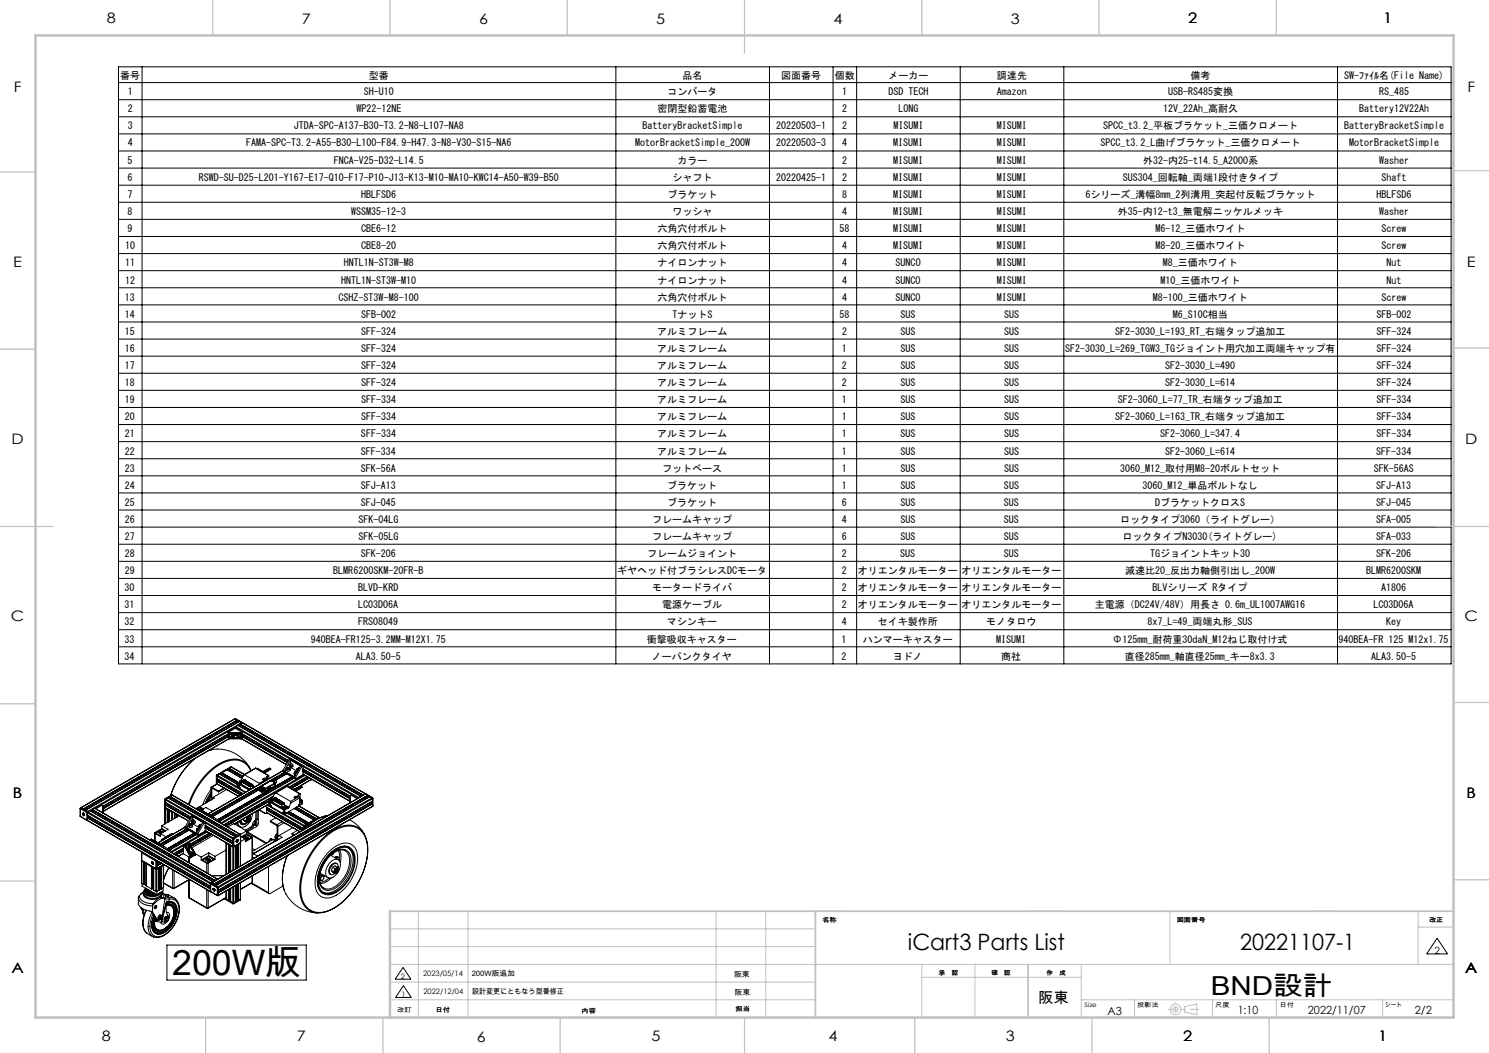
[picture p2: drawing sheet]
<svg xmlns="http://www.w3.org/2000/svg" width="420mm" height="297mm" viewBox="0 0 420 297" stroke-linecap="round" stroke-linejoin="round" font-family="sans-serif">
<defs><g id="words">
<text font-size="9.9" x="48.6" y="275">200W版</text>
<text font-size="7.4" x="341.6" y="280.7">BND設計</text>
<g font-size="6.3">
<text x="256.1" y="267.8">iCart3 Parts List</text>
<text x="349.8" y="267.8">20221107-1</text>
</g>
<text font-size="4.2" x="292.9" y="283">阪東</text>
<g font-size="4.1">
<text x="30.1" y="6.6">8</text>
<text x="85.1" y="6.7">7</text>
<text x="135.1" y="6.7">6</text>
<text x="185.1" y="6.7">5</text>
<text x="235.1" y="6.7">4</text>
<text x="285.1" y="6.7">3</text>
<text x="335.2" y="6.6">2</text>
<text x="390.2" y="6.6">1</text>
<text x="3.9" y="25.9">F</text>
<text x="413.9" y="25.9">F</text>
<text x="3.7" y="75.2">E</text>
<text x="413.7" y="75.2">E</text>
<text x="3.3" y="125.2">D</text>
<text x="413.3" y="125.2">D</text>
<text x="3.1" y="175.2">C</text>
<text x="413.1" y="175.2">C</text>
<text x="3.7" y="225.2">B</text>
<text x="413.7" y="225.2">B</text>
<text x="3.3" y="274.4">A</text>
<text x="413.3" y="274.4">A</text>
<text x="28.7" y="293.6">8</text>
<text x="83.7" y="293.7">7</text>
<text x="134.5" y="293.9">6</text>
<text x="183.7" y="293.7">5</text>
<text x="233.7" y="293.7">4</text>
<text x="283.7" y="293.7">3</text>
<text x="333.7" y="293.7">2</text>
<text x="388.7" y="293.7">1</text>
</g>
<g font-size="3.2">
<text x="312.4" y="286.2">A3</text>
<text x="349.1" y="286.1">1:10</text>
<text x="368.9" y="286.1">2022/11/07</text>
<text x="399.1" y="286.1">2/2</text>
</g>
<g font-size="2.8">
<text x="33.9" y="22.3">番号</text>
<text x="104.1" y="22.3">型番</text>
<text x="192.6" y="22.3">品名</text>
<text x="220.4" y="22.3">図面番号</text>
<text x="235.5" y="22.3">個数</text>
<text x="250.6" y="22.3">メーカー</text>
<text x="281.2" y="22.3">調達先</text>
<text x="335.8" y="22.3">備考</text>
<text x="379.2" y="22.3">SW-ﾌｧｲﾙ名(File Name)</text>
<text x="36" y="26.9">1</text>
<text x="102.6" y="26.9">SH-U10</text>
<text x="188.3" y="26.9">コンバータ</text>
<text x="237.6" y="26.9">1</text>
<text x="250.6" y="26.9">DSD TECH</text>
<text x="281.2" y="26.9">Amazon</text>
<text x="329.5" y="26.9">USB-RS485変換</text>
<text x="389" y="26.9">RS_485</text>
<text x="36" y="31.5">2</text>
<text x="100.5" y="31.5">WP22-12NE</text>
<text x="185.5" y="31.5">密閉型鉛蓄電池</text>
<text x="237.6" y="31.5">2</text>
<text x="253.4" y="31.5">LONG</text>
<text x="328.1" y="31.5">12V_22Ah_高耐久</text>
<text x="383.4" y="31.5">Battery12V22Ah</text>
<text x="36" y="41.2">4</text>
<text x="36" y="36.4">3</text>
<text x="69.5" y="41.2">FAMA-SPC-T3.2-A55-B30-L100-F84.9-H47.3-N8-V30-S15-NA6</text>
<text x="82.9" y="36.4">JTDA-SPC-A137-B30-T3.2-N8-L107-NA8</text>
<text x="179.1" y="41.2">MotorBracketSimple_200W</text>
<text x="181.3" y="36.4">BatteryBracketSimple</text>
<text x="218.9" y="41.2">20220503-3</text>
<text x="218.9" y="36.4">20220503-1</text>
<text x="237.6" y="41.2">4</text>
<text x="237.6" y="36.4">2</text>
<text x="252" y="41.2">MISUMI</text>
<text x="252" y="36.4">MISUMI</text>
<text x="281.2" y="41.2">MISUMI</text>
<text x="281.2" y="36.4">MISUMI</text>
<text x="310.4" y="41.2">SPCC_t3.2_L曲げブラケット_三価クロメート</text>
<text x="311.1" y="36.4">SPCC_t3.2_平板ブラケット_三価クロメート</text>
<text x="379.2" y="36.4">BatteryBracketSimple</text>
<text x="380.6" y="41.2">MotorBracketSimple</text>
<text x="36" y="46.2">5</text>
<text x="94.2" y="46.2">FNCA-V25-D32-L14.5</text>
<text x="191.1" y="46.2">カラー</text>
<text x="237.6" y="46.2">2</text>
<text x="252" y="46.2">MISUMI</text>
<text x="281.2" y="46.2">MISUMI</text>
<text x="322.4" y="46.2">外32-内25-t14.5_A2000系</text>
<text x="389" y="46.2">Washer</text>
<text x="36" y="51">6</text>
<text x="56.1" y="51">RSWD-SU-D25-L201-Y167-E17-Q10-F17-P10-J13-K13-M10-MA10-KWC14-A50-W39-B50</text>
<text x="189.7" y="51">シャフト</text>
<text x="218.9" y="51">20220425-1</text>
<text x="237.6" y="51">2</text>
<text x="252" y="51">MISUMI</text>
<text x="281.2" y="51">MISUMI</text>
<text x="316.8" y="51">SUS304_回転軸_両端1段付きタイプ</text>
<text x="389.7" y="51">Shaft</text>
<text x="36" y="55.8">7</text>
<text x="101.9" y="55.8">HBLFSD6</text>
<text x="188.3" y="55.8">ブラケット</text>
<text x="237.5" y="55.8">8</text>
<text x="252" y="55.8">MISUMI</text>
<text x="281.2" y="55.8">MISUMI</text>
<text x="306.2" y="55.8">6シリーズ_溝幅8mm_2列溝用_突起付反転ブラケット</text>
<text x="388.3" y="55.8">HBLFSD6</text>
<text x="36" y="65.5">9</text>
<text x="36" y="60.7">8</text>
<text x="99.1" y="60.7">WSSM35-12-3</text>
<text x="101.9" y="65.5">CBE6-12</text>
<text x="185.4" y="65.5">六角穴付ボルト</text>
<text x="189.7" y="60.7">ワッシャ</text>
<text x="236.8" y="65.5">58</text>
<text x="237.5" y="60.7">4</text>
<text x="251.9" y="65.5">MISUMI</text>
<text x="251.9" y="60.7">MISUMI</text>
<text x="281.2" y="65.5">MISUMI</text>
<text x="281.2" y="60.7">MISUMI</text>
<text x="315.3" y="60.7">外35-内12-t3_無電解ニッケルメッキ</text>
<text x="325.9" y="65.5">M6-12_三価ホワイト</text>
<text x="389" y="60.7">Washer</text>
<text x="389.7" y="65.5">Screw</text>
<text x="35.3" y="70.3">10</text>
<text x="101.9" y="70.3">CBE8-20</text>
<text x="185.4" y="70.3">六角穴付ボルト</text>
<text x="237.5" y="70.3">4</text>
<text x="251.9" y="70.3">MISUMI</text>
<text x="281.2" y="70.3">MISUMI</text>
<text x="325.9" y="70.3">M8-20_三価ホワイト</text>
<text x="389.7" y="70.3">Screw</text>
<text x="35.3" y="75.1">11</text>
<text x="96.9" y="75.1">HNTL1N-ST3W-M8</text>
<text x="185.4" y="75.1">ナイロンナット</text>
<text x="237.5" y="75.1">4</text>
<text x="252.6" y="75.1">SUNCO</text>
<text x="281.2" y="75.1">MISUMI</text>
<text x="328" y="75.1">M8_三価ホワイト</text>
<text x="391.1" y="75.1">Nut</text>
<text x="35.3" y="80">12</text>
<text x="96.2" y="80">HNTL1N-ST3W-M10</text>
<text x="185.4" y="80">ナイロンナット</text>
<text x="237.5" y="80">4</text>
<text x="252.6" y="80">SUNCO</text>
<text x="281.1" y="80">MISUMI</text>
<text x="327.3" y="80">M10_三価ホワイト</text>
<text x="391.1" y="80">Nut</text>
<text x="35.2" y="89.6">14</text>
<text x="35.3" y="84.8">13</text>
<text x="95.5" y="84.8">CSHZ-ST3W-M8-100</text>
<text x="101.9" y="89.6">SFB-002</text>
<text x="185.4" y="84.8">六角穴付ボルト</text>
<text x="189.6" y="89.6">TナットS</text>
<text x="236.8" y="89.6">58</text>
<text x="237.5" y="84.8">4</text>
<text x="252.6" y="84.8">SUNCO</text>
<text x="254" y="89.6">SUS</text>
<text x="281.1" y="84.8">MISUMI</text>
<text x="283.3" y="89.6">SUS</text>
<text x="325.2" y="84.8">M8-100_三価ホワイト</text>
<text x="330.8" y="89.6">M6_S10C相当</text>
<text x="388.3" y="89.6">SFB-002</text>
<text x="389.7" y="84.8">Screw</text>
<text x="35.2" y="94.4">15</text>
<text x="101.9" y="94.4">SFF-324</text>
<text x="185.4" y="94.4">アルミフレーム</text>
<text x="237.5" y="94.4">2</text>
<text x="254" y="94.4">SUS</text>
<text x="283.2" y="94.4">SUS</text>
<text x="314.6" y="94.4">SF2-3030_L=193_RT_右端タップ追加工</text>
<text x="388.3" y="94.4">SFF-324</text>
<text x="35.2" y="99.3">16</text>
<text x="101.9" y="99.3">SFF-324</text>
<text x="185.4" y="99.3">アルミフレーム</text>
<text x="237.5" y="99.3">1</text>
<text x="254" y="99.3">SUS</text>
<text x="283.2" y="99.3">SUS</text>
<text x="300.5" y="99.3">SF2-3030_L=269_TGW3_TGジョイント用穴加工両端キャップ有</text>
<text x="388.3" y="99.3">SFF-324</text>
<text x="35.2" y="104.1">17</text>
<text x="101.8" y="104.1">SFF-324</text>
<text x="185.4" y="104.1">アルミフレーム</text>
<text x="237.5" y="104.1">2</text>
<text x="254" y="104.1">SUS</text>
<text x="283.2" y="104.1">SUS</text>
<text x="328.7" y="104.1">SF2-3030_L=490</text>
<text x="388.2" y="104.1">SFF-324</text>
<text x="35.2" y="113.7">19</text>
<text x="35.2" y="108.9">18</text>
<text x="101.8" y="113.7">SFF-334</text>
<text x="101.8" y="108.9">SFF-324</text>
<text x="185.4" y="113.7">アルミフレーム</text>
<text x="185.4" y="108.9">アルミフレーム</text>
<text x="237.5" y="113.7">1</text>
<text x="237.5" y="108.9">2</text>
<text x="254" y="113.7">SUS</text>
<text x="254" y="108.9">SUS</text>
<text x="283.2" y="113.7">SUS</text>
<text x="283.2" y="108.9">SUS</text>
<text x="315.3" y="113.7">SF2-3060_L=77_TR_右端タップ追加工</text>
<text x="328.7" y="108.9">SF2-3030_L=614</text>
<text x="388.2" y="113.7">SFF-334</text>
<text x="388.2" y="108.9">SFF-324</text>
<text x="35.2" y="118.5">20</text>
<text x="101.8" y="118.5">SFF-334</text>
<text x="185.4" y="118.5">アルミフレーム</text>
<text x="237.5" y="118.5">1</text>
<text x="254" y="118.5">SUS</text>
<text x="283.2" y="118.5">SUS</text>
<text x="314.6" y="118.5">SF2-3060_L=163_TR_右端タップ追加工</text>
<text x="388.2" y="118.5">SFF-334</text>
<text x="35.2" y="123.4">21</text>
<text x="101.8" y="123.4">SFF-334</text>
<text x="185.4" y="123.4">アルミフレーム</text>
<text x="237.5" y="123.4">1</text>
<text x="254" y="123.4">SUS</text>
<text x="283.2" y="123.4">SUS</text>
<text x="327.3" y="123.4">SF2-3060_L=347.4</text>
<text x="388.2" y="123.4">SFF-334</text>
<text x="35.2" y="128.2">22</text>
<text x="101.8" y="128.2">SFF-334</text>
<text x="185.4" y="128.2">アルミフレーム</text>
<text x="237.5" y="128.2">1</text>
<text x="254" y="128.2">SUS</text>
<text x="283.2" y="128.2">SUS</text>
<text x="328.7" y="128.2">SF2-3060_L=614</text>
<text x="388.2" y="128.2">SFF-334</text>
<text x="35.2" y="137.8">24</text>
<text x="35.2" y="133">23</text>
<text x="101.8" y="137.8">SFJ-A13</text>
<text x="101.8" y="133">SFK-56A</text>
<text x="186.8" y="133">フットベース</text>
<text x="188.2" y="137.8">ブラケット</text>
<text x="237.5" y="137.8">1</text>
<text x="237.5" y="133">1</text>
<text x="254" y="137.8">SUS</text>
<text x="254" y="133">SUS</text>
<text x="283.2" y="137.8">SUS</text>
<text x="283.2" y="133">SUS</text>
<text x="316" y="133">3060_M12_取付用M8-20ボルトセット</text>
<text x="322.3" y="137.8">3060_M12_単品ボルトなし</text>
<text x="387.5" y="133">SFK-56AS</text>
<text x="388.2" y="137.8">SFJ-A13</text>
<text x="35.2" y="142.7">25</text>
<text x="101.8" y="142.7">SFJ-045</text>
<text x="188.2" y="142.7">ブラケット</text>
<text x="237.4" y="142.7">6</text>
<text x="254" y="142.7">SUS</text>
<text x="283.2" y="142.7">SUS</text>
<text x="325.8" y="142.7">DブラケットクロスS</text>
<text x="388.2" y="142.7">SFJ-045</text>
<text x="35.2" y="147.5">26</text>
<text x="101.1" y="147.5">SFK-04LG</text>
<text x="183.9" y="147.5">フレームキャップ</text>
<text x="237.4" y="147.5">4</text>
<text x="254" y="147.5">SUS</text>
<text x="283.2" y="147.5">SUS</text>
<text x="315.9" y="147.5">ロックタイプ3060（ライトグレー）</text>
<text x="388.2" y="147.5">SFA-005</text>
<text x="35.2" y="152.3">27</text>
<text x="101.1" y="152.3">SFK-05LG</text>
<text x="183.9" y="152.3">フレームキャップ</text>
<text x="237.4" y="152.3">6</text>
<text x="254" y="152.3">SUS</text>
<text x="283.2" y="152.3">SUS</text>
<text x="316.6" y="152.3">ロックタイプN3030(ライトグレー)</text>
<text x="388.2" y="152.3">SFA-033</text>
<text x="35.2" y="162">29</text>
<text x="35.2" y="157.1">28</text>
<text x="94" y="162">BLMR6200SKM-20FR-B</text>
<text x="101.8" y="157.1">SFK-206</text>
<text x="174" y="162">ギヤヘッド付ブラシレスDCモータ</text>
<text x="182.5" y="157.1">フレームジョイント</text>
<text x="237.4" y="162">2</text>
<text x="237.4" y="157.1">2</text>
<text x="242" y="162">オリエンタルモーター</text>
<text x="254" y="157.1">SUS</text>
<text x="271.2" y="162">オリエンタルモーター</text>
<text x="283.2" y="157.1">SUS</text>
<text x="317.3" y="162">減速比20_反出力軸側引出し_200W</text>
<text x="324.4" y="157.1">TGジョイントキット30</text>
<text x="385.4" y="162">BLMR6200SKM</text>
<text x="388.2" y="157.1">SFK-206</text>
<text x="35.2" y="166.8">30</text>
<text x="101.1" y="166.8">BLVD-KRD</text>
<text x="183.9" y="166.8">モータードライバ</text>
<text x="237.4" y="166.8">2</text>
<text x="241.9" y="166.8">オリエンタルモーター</text>
<text x="271.2" y="166.8">オリエンタルモーター</text>
<text x="325.1" y="166.8">BLVシリーズ Rタイプ</text>
<text x="389.6" y="166.8">A1806</text>
<text x="35.2" y="171.6">31</text>
<text x="101.1" y="171.6">LC03D06A</text>
<text x="186.7" y="171.6">電源ケーブル</text>
<text x="237.4" y="171.6">2</text>
<text x="241.9" y="171.6">オリエンタルモーター</text>
<text x="271.2" y="171.6">オリエンタルモーター</text>
<text x="308.9" y="171.6">主電源（DC24V/48V）用長さ 0.6m_UL1007AWG16</text>
<text x="387.5" y="171.6">LC03D06A</text>
<text x="35.1" y="176.2">32</text>
<text x="101.1" y="176.2">FRS08049</text>
<text x="188.1" y="176.2">マシンキー</text>
<text x="237.4" y="176.2">4</text>
<text x="247.6" y="176.2">セイキ製作所</text>
<text x="278.2" y="176.2">モノタロウ</text>
<text x="323.7" y="176.2">8x7_L=49_両端丸形_SUS</text>
<text x="391" y="176.2">Key</text>
<text x="35.1" y="181.2">33</text>
<text x="87.6" y="181.2">940BEA-FR125-3.2MM-M12X1.75</text>
<text x="182.5" y="181.2">衝撃吸収キャスター</text>
<text x="237.4" y="181.2">1</text>
<text x="243.3" y="181.2">ハンマーキャスター</text>
<text x="281" y="181.2">MISUMI</text>
<text x="313.8" y="181.2">Φ125mm_耐荷重30daN_M12ねじ取付け式</text>
<text x="377.6" y="181.2">940BEA-FR 125 M12x1.75</text>
<text x="35.1" y="186.1">34</text>
<text x="100.3" y="186.1">ALA3.50-5</text>
<text x="183.9" y="186.1">ノーパンクタイヤ</text>
<text x="237.4" y="186.1">2</text>
<text x="251.8" y="186.1">ヨドノ</text>
<text x="282.4" y="186.1">商社</text>
<text x="317.3" y="186.1">直径285mm_軸直径25mm_キー8x3.3</text>
<text x="386.7" y="186.1">ALA3.50-5</text>
<text x="404.6" y="268.9">2</text>
</g>
<g font-size="2.1">
<text x="119.3" y="275.2">2023/05/14</text>
<text x="133" y="275.2">200W版追加</text>
<text x="207.1" y="275.5">阪東</text>
<text x="113.1" y="276.1">2</text>
<text x="113.2" y="281.2">1</text>
<text x="119.4" y="280.3">2022/12/04</text>
<text x="133.2" y="280.3">設計変更にともなう型番修正</text>
<text x="207.2" y="280.6">阪東</text>
</g>
<g font-size="1.7">
<text x="232" y="260">名称</text>
<text x="331.9" y="260">図面番号</text>
<text x="403.1" y="260">改正</text>
<text x="264.8" y="274.9">承　認</text>
<text x="279.7" y="274.9">確　認</text>
<text x="295.2" y="274.9">作　成</text>
<text x="112.1" y="285.4">改訂</text>
<text x="122.9" y="285.4">日付</text>
<text x="164" y="285.7">内容</text>
<text x="207.5" y="285.1">担当</text>
<text x="305.9" y="284.2">Size</text>
<text x="320.7" y="284.2">投影法</text>
<text x="342.8" y="284.2">尺度</text>
<text x="360.9" y="284.2">日付</text>
<text x="390.7" y="284.2">シート</text>
</g>
</g></defs>
<g fill="none" stroke="#000" stroke-width=".28">
<path d="M33.4 18.8h375.9v168.5h-375.9zM40.1 18.8v168.5M173.7 18.8v168.5M217 18.8v168.5M235 18.8v168.5M241.6 18.8v168.5M270.8 18.8v168.5M300.1 18.8v168.5M377.3 18.8v168.5M33.4 28.1h375.9M33.4 32.9h375.9M33.4 37.8h375.9"/>
<path d="M33.4 23.3h375.9M33.4 42.6h375.9M33.4 47.4h375.9M33.4 52.2h375.9M33.4 57.1h375.9M33.4 61.9h375.9M33.4 66.7h375.9M33.4 71.5h375.9M33.4 76.3h375.9M33.4 81.2h375.9M33.4 86h375.9M33.4 90.8h375.9"/>
<path d="M33.4 95.6h375.9M33.4 100.5h375.9M33.4 105.3h375.9M33.4 110.1h375.9M33.4 114.9h375.9M33.4 119.7h375.9M33.4 124.6h375.9M33.4 129.4h375.9M33.4 134.2h375.9M33.4 139h375.9M33.4 143.9h375.9M33.4 148.7h375.9"/>
<path d="M33.4 153.5h375.9M33.4 158.3h375.9M33.4 163.1h375.9M33.4 168h375.9M33.4 172.8h375.9M33.4 177.6h375.9M33.4 182.4h375.9M55 213.9a22.1 22.1 0 0 0-6.9 10.5M55.2 213.8a22.3 22.3 0 0 0-7 10.6M58.8 211.7a10.1 10.1 0 0 1 11.6 4.9M60.1 211.4l-1.3 .3M61 218.8l.1 .1"/>
<path d="M61 218.8v2.1M61.1 218.9h.1M61.1 218.9v2.1M61.1 218.6l-.1 .2M61.1 218.6h.1M61.2 218.9v2.1M61.2 218.9l7.9 4.6M61.2 219.6l7.3 4.3M61.2 218.6l-.1 .3M61.2 218.6l5.7 3.3M61.3 218.7l-.1 .2M61.8 220l-.2 .4"/>
<path d="M61.9 218.3h.1M61.9 218.3l5 2.9M61.9 218.3l-.6 .4M62.5 218h.1M62.5 218.1h.1M62.5 218.1l4.7 2.7M62.5 218.1l4.8 2.7M62.5 218l4.9 2.8zM62.8 218.3l-.3 .4M64 217.1h.1M64 217.1l4.3 2.4M64.3 207.1l.1 .3"/>
<path d="M64.4 206.6v1.6M64.4 208.2l.3 .1M64.4 207l-35.3 20.4M64.4 206.6l.3 .2M64.4 207.7l-35.3 20.4M64.4 208.2h.1M64.4 206.5v.1M64.4 206.5l.3 .2M64.4 207.8l.1 .1M64.4 207.2h.2M64.4 207.8h.2M64.4 207.2v.6"/>
<path d="M64.5 207.1l-.1 .1M64.5 207.9h.1M64.5 207.1h.1M64.5 207.1l.1 .1M64.6 207.8l-.1 .1M64.6 207.8h.1M64.6 207.2h.2M64.6 206.9v.1M64.6 207.2h.1M64.6 207.8h.2M64.6 206.9v1.2M64.6 206.9h.1"/>
<path d="M64.6 208.1h.1M64.6 208.3l-35.5 20.5M64.6 216.8l3.9 2.2M64.6 216.8h.1M64.6 216.9h.1M64.6 216.8l3.8 2.3M64.6 216.7v.1M64.6 216.7l3.9 2.3M64.6 207h.1M64.7 206.9h.1M64.7 206.8h.1M64.7 208.1l.1 .1"/>
<path d="M64.7 208.3h.1M64.7 206.8v.1M64.7 208.1v.2M64.7 206.9l.1 .1M64.7 208.1h.1M64.7 208.3l.1 .1M64.7 208.3l-35.6 20.6M64.7 206.7h.1M64.7 206.7v.1M64.7 208l-.1 .1M64.7 208l.1 .1M64.8 206.7v.1"/>
<path d="M64.8 208.1v.1M64.8 207h-.1M64.8 208.1h-.1M64.8 206.9h.1M64.8 208.3v.1M64.8 206.9l3.2 .1M64.8 208.4h3.2M64.8 206.7h3.2M64.8 206.8h3.2M64.8 206.8v.1M64.8 208.2v.1M64.8 208.2h3.2"/>
<path d="M64.8 208.3h3.2M64.8 207.2h-.2M64.8 207.8h-.2M64.8 207.8h.1M64.8 207.2h.1M64.8 208h-.1M64.8 208l.1 .1M64.8 207v1M64.8 207h.1M64.8 208h.1M64.9 207h-.1M64.9 208.1h-.1"/>
<path d="M64.9 208.1h.1M64.9 217l-.2 .4M64.9 208.1h2.9M65.2 216.3l-4.1 2.3M65.2 216.3l.1 .1M65.3 216.4l3.6 2.1M65.3 216.4l-.7 .3M65.3 216.4l-4 2.3M65.3 216.3h-.1M65.3 216.3l3.7 2.1M65.3 207v.4l.5 .3M65.4 216.4h-.1"/>
<path d="M65.5 207.6l-.7 .4M65.7 207.6l-.8 .5M65.9 207l-.1 .1a.31 .31 0 0 0-.2 .4 .31 .31 0 0 0 .4 .1M65.9 207.3l.3 .1M66 207l-.1 .1a.32 .32 0 0 0-.2 .4 .32 .32 0 0 0 .4 .2 .32 .32 0 0 0 .2-.4v-.3l.1 .1M66.1 207.1l.2 .1M66.2 202.8h.1M66.3 207.2l-.4-.1-.1 .3h.4M66.3 207.2l-.1 .2M66.3 202.7h.2M66.3 202.7h.1M66.3 202.8l1.9 1.1"/>
<path d="M66.3 202.8l-43.4 25M66.3 207.2l.1 .1M66.4 205.2v.2M66.4 202.7l-43.6 25.1M66.4 205.4l-2 1.1M66.4 205.4l1.9 1.1M66.4 207.3l.4 .2M66.4 202.7l1.8 1.1M66.4 207.3h-.1M66.4 205.2l15.4 8.9M66.4 205.2l-39.6 22.8M66.4 207.1v.2"/>
<path d="M66.4 207.1l.3 .2a.37 .37 0 0 1 .6 0 .37 .37 0 0 1-.2 .6l-.1-.1M66.4 207v.1M66.5 202.7h-.1M66.5 202.7l1.8 1.1M66.5 204.9l-.1 .3M66.5 204.9l34.7 20M66.7 203.4l.2 .4M66.8 207.1l.5 .2a.32 .32 0 0 1 .1 .5 .32 .32 0 0 1-.5 .1 .32 .32 0 0 1-.1-.4zM66.8 207.4l.3-.1 .1 .3h-.3M66.8 207.4l.1 .2M66.9 203.2v.1M66.9 207h-.1"/>
<path d="M66.9 203.2l-43.4 25M66.9 203.3h.1M66.9 203.2h.1M66.9 203.3l-43.3 25M67 207.3l-.2 .1M67.1 204.6h.1M67.1 204.6l34.7 20M67.1 204.6l-.6 .3M67.2 207.5l-.3 .1M67.4 207.9l.4 .2M67.5 203.5h.1M67.5 203.5l-43.4 25"/>
<path d="M67.5 207.8l.4 .2M67.6 207l.2 .5-.5 .4M67.7 204.4l34.6 19.9M67.7 204.3h.1M67.7 204.4h.1M67.7 204.3l34.7 20M67.7 204.4l-.4 .3M67.7 204.3v.1M67.7 204.2v.1M67.7 204.2l34.7 20.1M67.9 208.1h.1M67.9 207h.1"/>
<path d="M67.9 208h.1M67.9 208l-.1 .1M67.9 208v.1M67.9 207v1M68 206.7v.1M68 206.9h.1M68 208.1v.1M68 207h.1M68 208.1h.1M68 208.3v.1M68 206.8v.1M68 208.2v.1"/>
<path d="M68 204.5l-.2 .4M68 208l.1 .1M68 208v.1M68 206.7h.1M68 206.7l.1 .1M68.1 219.9l-.2 .2M68.1 219.9l.4 .3M68.1 208.3l-.1 .1M68.1 206.9l-.1 .1M68.1 206.9v.1M68.1 208.1h.1M68.1 206.8h-.1"/>
<path d="M68.1 206.9h-.1M68.1 206.9h.1M68.1 208.1l-.1 .1M68.1 208.3h-.1M68.1 208.3h.1M68.1 206.8v.1M68.1 208.1v.2M68.1 207h-.1M68.1 208.3l12.6 7.4-12.6-7.4M68.1 206.9v1.2M68.2 203.8l.1 .1M68.2 203.8l-43.5 25.1"/>
<path d="M68.3 203.8l.1 .1M68.3 203.8h-.1M68.3 206.5v.1M68.3 206.5l-.3 .2M68.3 208.2l-.2 .1M68.3 208.2h.1M68.3 203.9l34.8 20M68.3 207l13.1 7.6M68.3 206.6l-.2 .2M68.3 206.6v1.6M68.3 207.6h.1M68.3 207.7l12.8 7.3-12.8-7.3"/>
<path d="M68.3 203.9l34.7 20M68.3 203.9l-.6 .3M68.4 207.6l12.7 7.4M68.4 207.6l12.8 7.4M68.4 207.6h.1M68.8 220v.6M68.8 220h.1M68.8 220l-.1 .1M68.8 207.3l-.2 .4M68.8 219.8l.1 .2M68.8 219.8l-.2 .3M69 218.5l-.3 .1-.6 1.3"/>
<path d="M69 218.5l4.1 2.4M69 220l.1 .1M69 220l-.3 .2M69 220l-.2 .2M70.7 217.4a5.1 5.1 0 0 0-7.3-2.5 19.9 19.9 0 0 0-10 12.1M70.8 217.4a5.2 5.2 0 0 0-7.5-2.7 20.2 20.2 0 0 0-10.1 12.2M72 216.7h.1M72 216.7l-3.2 1.8M72 216.7h.2M72.1 216.7l3.6 2.1M72.1 216.7l-3.1 1.8M72.2 216.7h-.1"/>
<path d="M72.2 216.7l3.6 2.1M72.4 216.8l.2-.1 1.7 1M74.2 219.8h.1M74.2 219.8l-.1 .1M74.3 219.9h.1M74.3 219.9h.1zM74.3 217.7l-.2 .1M74.3 217.8l.5 .3M74.3 217.7v.2M74.4 219.9h.1M74.4 219.8l-.1 .1M74.4 219.8v.1"/>
<path d="M74.6 219.5h.3M74.6 219.5l-.4 .3M74.6 219.5v.1M74.6 219.6h.3M74.6 219.6l-.4 .2M74.7 219.6v.1M74.7 219.6h.1zM74.8 218.1h-.1M74.8 218.1v.1M74.8 219.6l-.1 .1M74.8 219.6h.1M74.8 219.6v.1"/>
<path d="M74.9 219.6h.1M74.9 219.5l-.5 .4-.2-.1M74.9 219.5v.1M75.2 217l.2 .1M75.4 219l-.2 .3 .3 .3M75.4 219v.5M75.4 217.1l.6-.4-1.8 .9M75.4 217.1l-1.1 .7M75.5 219.6l.1 .2M75.5 219.6l-2.4 1.3M75.6 217.2l.2 .1M75.7 218.8l.1 .8"/>
<path d="M75.7 218.8l-.3 .2M75.8 217.3l.6-.4-2 1M75.8 217.3l-1.1 .7M77.2 219.9h.3zM77.3 220h.1M77.4 219.7l.4 .3M79.8 217.4l-21.2 12.2M79.8 217.3v.4l3.5 2M79.8 217.3l3.5 2.1M79.8 217.3h.1M79.8 217.3l.4 .2M80.2 217.5h.1"/>
<path d="M80.2 217.9l-20.9 12.1M80.4 218l-4 2.3M80.6 218.3l-.3-.3-21 12M80.8 218.2l-3 1.8M80.9 216.8v.6l.5 .1 .4-.2 .1-.5M80.9 217.1l-.7 .4M80.9 216.6l.4-.1a.32 .32 0 0 1 .5 .1 .32 .32 0 0 1-.1 .4 .32 .32 0 0 1-.5 0zM81 216.6a.37 .37 0 0 0 .4 .5 .37 .37 0 0 0 .3-.5M81 216.5v.1M81.3 216.6l-.1 .2h.4v-.2M81.3 216.6h.3M81.3 216.6v.3"/>
<path d="M81.6 216.6v.2M81.6 215.8a.37 .37 0 0 1 .6 .1 .37 .37 0 0 1-.3 .5M81.6 215.8v.1M81.6 214.2l3.5 2.1M81.6 214.2l-1.8 3.1M81.6 215.7l.5 .2a.32 .32 0 0 1 .1 .4 .32 .32 0 0 1-.4 .2 .32 .32 0 0 1-.2-.4zM81.6 214.2h.1M81.6 214.2l.3-.2 3.6 2M81.6 214.2l3.6 2M81.7 215.6l.5-.2 .4 .3 .1 .4-.5 .4M81.7 216.5v.1M81.7 215.9h.3l.1 .3h-.3"/>
<path d="M81.7 215.9l.1 .3M81.9 215.8l-.2 .1M81.9 216.4l1.9 1.1a.29 .29 0 0 1-.1-.5 .29 .29 0 0 1 .5 .1M82 215.4v-1l-1.8 3.1M82 216.5l-.3 .1M82 216.5h.1M82 216l-.2 .2M82.3 219.1l-20.9 12.1M82.4 219.2l-20.9 12M82.5 219.2l.2 .4M82.5 219.2l-21 12M82.9 219.5l-20.9 12"/>
<path d="M83 218v.5l.2 .2M83 219.1h.1M83 219.1l.4 .2M83.1 217.8a.3 .3 0 0 0 0 .4 .3 .3 0 0 0 .4 .1M83.2 217.8h-.1M83.3 219.4v.3M83.4 219.3l-.1 .1M83.4 217.8l.3 .1M83.4 217.8l-.2 .1 .4 .2M83.4 217.8v.3M83.6 218.1h.1M83.8 217.8l-.2-.1a.29 .29 0 0 0-.5 0 .29 .29 0 0 0 .1 .4l.3 .1"/>
<path d="M83.8 217.2l.1-.2 .2 .2M83.8 217.2l.1 .2M83.9 217.4l.1 .1M84 217.1l-.2 .1M84 217.4h-.1M84.2 217a.26 .26 0 0 0-.3-.2 .26 .26 0 0 0-.2 .3M84.4 216.6l-.6 .2M84.8 216l-1.8 3.1M85.1 216.3l-1.7 3M85.2 216.2l-.1 .1M85.5 216.9l13.2 7.7M85.5 217.4l13.2 7.7-13.2-7.6"/>
<path d="M85.5 218.4l13.1 7.6M85.5 218.3l13.1 7.6M85.5 216l-.3 .2M85.5 216v2.5l-2.2 1.2M85.5 217.5l13.2 7.8M85.5 216.2l15.5 8.9M85.8 218.6l-23.5 13.5M85.8 217.1l-.2 .4M86 218.7l-23.5 13.6M86.7 219.1l-5 2.8M87.1 219.3l-4.9 2.9M87.3 219.4l-5 2.8"/>
<path d="M87.7 219.9v.1M87.7 219.9l-4.8 2.7M87.7 219.7v.2M87.8 219.9l-4.8 2.8 1.2-.6v.2l-1 .6 .4 .3M87.8 219.8v.1M87.8 219.8l-.1 .1M87.8 219.7v.1M22.6 228l.1 .1M22.6 228l.1 2.2M22.7 230.2v.1M22.7 228.1l1.8 1.1M22.7 230.2l1.8 1.1"/>
<path d="M22.7 227.9l-.1 .1M22.7 227.9h.1M22.7 230.3l1.8 1.1M22.8 227.8h.1M22.8 227.8l-.1 .1M22.8 227.9l-.1 .2M22.8 227.9l1.8 1M22.9 227.8l-.1 .1M22.9 227.8l1.8 1.1M23.4 229.4l.3 .1a.26 .26 0 0 1 .2 .4 .26 .26 0 0 1-.4 .1zM23.4 229.4l.3 .2 .1 .4-.4-.1zM23.4 229.4v.4l.4 .2"/>
<path d="M23.4 229.4l.3 .1 .1 .5M23.4 229.4h.1M23.4 229.6l.2 .1M23.4 229.6l.4 .2M23.4 229.6h.1M23.6 229.6v-.1v.2M23.6 229.7v.2M23.6 229.6h.1M23.6 229.7h.1M23.6 229.9h.1M23.6 229.8v.1M23.6 229.8h.2"/>
<path d="M23.6 229.8h.1M23.8 229.8h.1M23.8 230h.1M24.5 229.2h.2M24.5 231.3h.1M24.5 231.3v.1M24.5 229.2v2.1M24.5 231.4h.2M24.6 231.4l.1 .1M24.6 228.9l-.1 .3M24.6 228.9l.2 .1M24.6 230l34.7 20"/>
<path d="M24.6 229.3l34.7 20M24.6 229.3v.7M24.6 230.7v.7M24.6 231.4l34.7 20M24.7 230h.1M24.6 230.7h.1M24.7 230.6l34.6 20.1M24.7 230.6l34.6 20M24.7 231.5l34.6 20M24.7 228.9l.1 .1M24.7 228.9h-.1M24.8 230.6h-.1"/>
<path d="M24.8 230.6l34.6 20M24.8 230.6h.1M24.8 229l-.2 .3M24.8 229l34.6 20M24.8 230.1v.5M24.9 230.5l.4-.2-.2 .4M24.9 230.1v.5M25.1 230.2l-.2 .2M25.2 230.3l-.3 .2M25.4 228.7h.1M25.4 228.7l34.7 20M25.4 228.7l-.6 .3"/>
<path d="M26 228.4l34.6 20M26 228.5l34.6 19.9M26 228.3v.1M26 228.4v.1M26 228.5h.1M26 228.5l-.4 .2M26 228.3h.1M26 228.4h.1M26 228.3l34.6 20.1M26.3 228.6l-.3 .4M26.6 228l34.8 19.9M26.6 228l-.6 .3"/>
<path d="M26.6 228l34.7 20M28.7 227.2l.3 .1M28.7 227.2l-1.7 .9M28.7 227.2h.1M29 229.2h.1M29 227.4h.1M29 229.3h.1M29 227.3l.1 .1M29 227.3h.1M29 227.4v1.8M29.1 229.2h.1M29.1 227.9l35.3-20.3-35.3 20.4"/>
<path d="M29.1 227.4v1.9M42.3 236.8l3.6 2.1M42.3 236.8v.1M42.6 236.7l5.4 3M42.6 236.7l-.3 .1M42.6 236.7l3.5 2M43 236.9h.1M43.7 234.9v2.3M43.7 235.1l1.6 .9v-.9M43.7 235.1v2.2M43.9 234.9v.1M43.9 235l1.4 .8"/>
<path d="M44.8 237.9h.1M44.9 234.8l.4 .4M45.3 235.1l1.6 1M45.6 236.9h.1M45.5 236.9v.2M45.6 236.8l-.1 .1M45.6 236.8v.1M45.6 233.7l-1.9 1.1v.3M45.6 232.9l1.8 1-2.1 1.2M45.6 234l-1.7 1M45.6 233.9l-1.7 1M45.6 233.7l1.1 .6"/>
<path d="M45.6 233.9l1 .5M45.6 234l.9 .4M45.6 232.9v.8M45.6 233.9v.1M45.8 234.9l-.3-.2-.3 .1 .3 .2M45.8 238.5h.1M45.9 238.9v.1M46 234.7l-.5-.2a.37 .37 0 0 0-.6 .2 .37 .37 0 0 0 .4 .5M46.1 238.7l-.2 .2M46.2 238.7h-.1M46.5 227.6l.1 .2M46.5 225.5v.1"/>
<path d="M46.5 227.6v.1M46.5 225.5v2.1M46.5 227.8v4.6M46.5 227.7l.7 .5M46.5 227.7l.1 .1M46.5 225.6v2.1M46.5 227.7l6.7 3.8M46.5 225.6l7.7 4.4M46.6 225.3l-.1 .2M46.6 225.3h.1M46.6 227.8l6.6 3.8M46.6 227l6.9 4"/>
<path d="M46.6 226.3l7.2 4.2M46.6 227h.1M46.7 225.3l-.2 .3M46.7 225.3l19.1 11.1M46.7 226.9v.1M46.7 226.9l6.9 4M46.7 226.9h.1M46.7 225.4l-.1 2.4M47.2 236h.1M47.2 236l-1.6 .9M47.2 235.9v.1M47.2 235.9h.1"/>
<path d="M47.2 235.9l-1.6 .9M47.2 228.2h.1M47.2 228.2v3.8M47.2 236l.2 .1M47.2 226.7l-.2 .4M47.2 235.9l.3 .1M47.3 228.2v3.7M47.4 235.8h.1M47.4 225h.1M47.4 225l-.7 .4M47.4 225l19 11-.6 .3M47.4 235.8l.1 .1"/>
<path d="M47.5 235.8h-.1M47.5 235.8h.1M47.5 235.8v.1M47.6 235.7h.1M47.6 235.7l-.1 .1M47.7 235.7h-.1M47.7 235.7h.1M47.7 235.7v.1M47.7 235.7l-.2 .2M47.7 235.8h.1M47.8 235.6l-.1 .1M47.8 235.6v.1"/>
<path d="M47.8 228.6h.1M47.8 228.6l.6 .3M47.8 228.5v3.2M47.8 228.5v.1M47.8 235.7v.1M47.9 228.5h-.1M47.9 224.7v.1M47.9 224.8l19 10.9M47.9 224.8h.1M47.9 224.7l19 11M48 224.8h.1M47.9 224.7h.1"/>
<path d="M48 239.7h.1M48 224.7l19 10.9M48 239.8l-.1 .4M48.2 225l-.2 .4M48.2 235.3h.1M48.2 235.3l-1 .6M48.3 235.3l.1 .1M48.3 235.3h.1M48.4 235.4l-.6 .3M48.4 235.2l-.1 .1M48.4 235.2h.1M48.4 235.2l-1.2 .7"/>
<path d="M48.4 235.4h.1M48.4 235.4v.1M48.4 228.9l.2 .1M48.4 228.9v2.4M48.4 224.2h.2M48.4 224.2l.1 .1M48.4 224.2l-1.8 1.1M48.4 235.3h.1M48.5 235.2h-.1M48.5 235.2h.1M48.5 235.2l-.1 .1M48.5 224.3l19.1 11"/>
<path d="M48.5 224.3l-1.8 1M48.6 235.1h.1M48.6 224.3l-.6 .4M48.6 224.3l-1.9 1.1M48.6 235.1l-.8 .5M48.6 235.1l.2 .1M48.6 224.2l-.1 .1M48.6 224.2l19.2 11.1M48.7 224.3h-.1M48.7 229v2.1M49.3 229.4v1.4M49.8 229.6v.9"/>
<path d="M49.9 229.7v.8M49.9 229.7v.7M50.5 230.1l-4.9 2.8M51.4 239.4l.1 .4M51.5 239.8h.1M51.7 238.6l.3 .1M51.7 239.2l-2.7 1.6M51.7 239.8l-2.2 1.3M51.7 239.9l-2.1 1.2M51.7 238.6v2.2l2 1.1M51.7 239.9l-2.1 1.3M52 238.7l.1 .1"/>
<path d="M52 238.7h.1M52.1 238.8l1.6 2.7M52.1 238.7v.1M52.1 238.7l1.6 2.8M52.1 238.5h.1M52.1 238.5l.1 .1M52.2 238.6l.1 .1M52.2 238.6l-.2 .1M52.2 238.6h.1M52.2 238.5l.1 .1M52.2 233.3v.3l3.6 2M52.2 233.3l-7.7 4.4"/>
<path d="M52.2 233.3l3.6 2M52.2 233.3l-7.6 4.5M52.2 233.2v.1M52.2 233.2l.4 .2M52.3 238.4h.1M52.3 238.3h.1M52.3 238.3v.1M52.3 238.6h.1M52.3 238.6l1.6 2.8M52.3 238.2v.1M52.3 238.6v.1M52.3 238.2h.1"/>
<path d="M52.3 238.7h.1M52.3 238.2l.1 .1M52.4 238.4l.1 .2M52.4 238.4l-.3 .1M52.4 238.4h.1M52.4 238.3v.1M52.5 238.6l-.4 .1M52.5 238.6h.1M52.6 239.1l.4-.2 .4 .3M52.6 233.4h.1M52.7 233.8l-7.5 4.3M52.7 233.9l-7.5 4.3"/>
<path d="M52.8 233.9l.3 .4M52.8 233.9l-7.5 4.3M52.8 237.9h.1M52.8 237.9l-.5 .3M52.9 237.9h.1M52.9 237.9v.1M52.9 239.7v-.1a.34 .34 0 0 1 .3-.4 .34 .34 0 0 1 .4 .2 .34 .34 0 0 1-.3 .4l-.2 .2M52.9 238.1l.1 .2M52.9 238l-.5 .4M52.9 238v.1M52.9 238.1h.1M52.9 238h.1"/>
<path d="M53 239.6l.3 .2M53 238.3h.1M53.1 237.7h.1M53.1 237.7l.3 .2M53.1 240h.1M53.2 238v.1M53.2 237.9v.1M53.2 238.2h.1M53.2 240h-.1M53.2 237.9l-.3 .2M53.2 238.2v.8M53.2 238.2l-.7 .4"/>
<path d="M53.2 238.1v.1M53.2 240h.1M53.2 239.4l.2 .1M53.2 238l.1 .1M53.2 238h.1M53.2 234.2l-7.4 4.3M53.3 238.1v.1M53.3 238.1h-.1M53.3 232.7v.6l.5 .1 .4-.1 .1-.6M53.3 233l-.7 .4M53.3 239.9h.1M53.3 238.2h.1"/>
<path d="M53.3 238v.1M53.3 238l1.6 2.8M53.3 239.9l-.1 .1M53.3 238.2v.9M53.3 238.2l1.5 2.5M53.3 239.9l1.5 .8M53.4 232.5l.4-.1a.32 .32 0 0 1 .4 .1 .32 .32 0 0 1-.1 .4 .32 .32 0 0 1-.4 0zM53.4 237.9l.1 .1M53.4 237.9l-.2 .1M53.4 239.5l-.1-.2-.3 .4 .3 .1M53.4 239.5l-.1 .3M53.4 237.9h.1"/>
<path d="M53.4 232.5a.37 .37 0 0 0 .4 .5 .37 .37 0 0 0 .3-.5M53.5 238h-.2M53.5 232.5h-.1M53.5 238h.1M53.5 238l1.6 2.7M53.5 239.4a.32 .32 0 0 0-.4-.3 .32 .32 0 0 0-.2 .4l-.1 .1M53.5 239.4h.1M53.7 232.5v.3M53.7 232.5l-.1 .3h.3l.1-.3M53.7 232.5h.3M54 232.5v.2M54 231.8v-.1a.37 .37 0 0 1 .6 .1 .37 .37 0 0 1-.3 .6"/>
<path d="M54 230.1l3.5 2.1M54 230.1l-1.8 3.1M54.1 231.6l.4 .2a.32 .32 0 0 1 .1 .5 .32 .32 0 0 1-.4 .1 .32 .32 0 0 1-.2-.4zM54.1 230.1h-.1M54.1 230.1l.2-.2 3.6 2.1M54.1 230.1l3.5 2M54.1 231.5l.5-.2 .4 .3 .1 .4-.5 .4M54.1 232.5h.1M54.1 231.9l.3-.1 .1 .3h-.3M54.1 231.9l.1 .2M54.3 231.8l-.2 .1M54.3 232.3l1.9 1.1a.29 .29 0 0 1-.1-.5 .29 .29 0 0 1 .5 .1"/>
<path d="M54.4 230.3l-1.8 3.1M54.4 230.3h.1M54.4 232.4l-.2 .1M54.4 230.3v1.1M54.4 232.4h.1M54.5 232l-.3 .1M54.8 235.1l-7.5 4.2M54.9 235.1l-7.6 4.3M54.9 235.1l.3 .4M54.9 235.1l-7.5 4.3M55.3 228.1l1-.5 1.1 .6M55.4 235.4l-7.5 4.3"/>
<path d="M55.4 233.9v.5l.3 .2M55.4 235h.1M55.4 235l.4 .2M55.5 233.7a.3 .3 0 0 0 0 .4 .3 .3 0 0 0 .4 .1M55.6 233.7h-.1M55.8 235.3v.3M55.8 235.2v.1M55.8 228.4l.5-.1 .4 .2M55.8 233.7l.3 .1M55.8 233.7l-.2 .1 .4 .2M55.8 233.7v.3M56 228.5l.4 .2"/>
<path d="M56 234h.1M56.1 233h.1M56.2 233.7l-.2-.1a.29 .29 0 0 0-.4 .1 .29 .29 0 0 0 0 .4h.3M56.2 233.1l.1 .2M56.3 227.7h.1M56.3 227.8h.1M56.3 227.8l-.8 .4M56.3 227.7l-.8 .5M56.3 227.7v.1M56.3 233.3l.1 .1M56.4 228.7l1.7-1 1.8 1.1M56.4 227.7l.8 .5"/>
<path d="M56.4 227.8l.8 .5M56.4 227.7v.1M56.4 233l-.2 .1M56.4 233.3h-.1M56.5 228.8l3.5 1.9M56.5 233.1h-.3M56.5 233.1h.1M56.6 232.9a.26 .26 0 0 0-.3-.2 .26 .26 0 0 0-.2 .3M56.8 228.5l5.3 3.1-.1 .4M56.9 232.5l-.7 .2M57.1 228.7h.1M57.2 231.9l-1.8 3.1"/>
<path d="M57.5 232.2l-1.7 3M57.6 232.1l-.1 .1M57.9 232.8l7.7 4.5M57.9 233.4l7.7 4.4M57.9 234.3l7.8 4.5M57.9 232l-.3 .1M57.9 233.5l7.7 4.4M57.9 234.2l7.8 4.5M57.9 232v2.4l-2.1 1.2M57.9 232.1l7.8 4.5M57.9 233.5l7.7 4.5M58.2 234.5l-10.1 5.8"/>
<path d="M58.2 233l-.2 .4M58.5 234.6l-10.1 5.8M58.9 229.7h.1M59.1 225.4h.1M59.1 235l-5.5 3.2M59.1 225.1v.3M59.1 225.1v.4l.2 .3M59.5 224.3l-1 1.9M59.5 222.7l-1.4 2.2-.9 2.1M59.5 223.6l-1.6 3M59.5 224l-1.2 2.4M59.5 223.7l-1.5 2.8"/>
<path d="M59.5 224.2l-1.1 2.1M59.5 224.6h.1M59.5 222.2l.3 .1M59.5 222.2v3.4M59.5 224.6l-.4 .5M59.5 235.3l-5.7 3.3M59.6 235.3l-5.8 3.3M59.7 235.3l-5.8 3.3M59.8 222.3v2.9M59.8 222l-.3 .2M59.8 222.3h.1M59.8 222.3l1.9 1.1"/>
<path d="M59.8 222v.3M59.8 222l1.9 1.1M60 230.3v.1M60 230.7v.1M60.1 224.9l-.5 .7M60.1 224.9l.3 .2-5.1 3M60.2 235.6l-6.1 3.5M60.3 230.6l-.3 .1M61 220.9l.1 .2M61 220.9l.1 .1M61.1 221v.1M61.1 221h.1"/>
<path d="M61.1 221.1l-.3 .2M61.2 221l-1.6 1M61.2 221l6 3.6-6.1-3.5M61.2 220.3h.1M61.2 220.3l6.8 3.9M61.3 220.2l-.1 .1M61.3 220.2h.1M61.3 220.2l6.8 3.9M61.3 221.2l-1.5 .8M61.7 223.1v.3M63.1 222.2l-1.4 .9M63.4 222.4l-1.7 1"/>
<path d="M63.8 237.7v8.9M63.8 239.7l-3.2 1.8M63.8 237.7v.1M63.8 237.8l.6 .4M63.8 237.8v8.8M63.9 222.7l-3.8 2.2M64.4 238.2h.1M64.5 238.2l-.1 8M64.5 238.2h.1M64.5 238.2v8M64.5 238.1v.1M64.6 238.2v8"/>
<path d="M65 238.5v7.4M65 238.5l.7 .4M65.1 238.4v.1M65.1 238.5h-.1M65.1 238.5h.1M65.7 238.9h.2M65.7 238.9v6.6M65.7 236.6h.3M65.7 238.7h.3M65.7 238.7v.1M65.7 236.6v2.1M65.7 238.8h.2"/>
<path d="M65.8 236.3l-.1 2.5M65.8 236.4l-.1 .2M65.8 236.4l.2 .2M65.9 238.9v6.5M66 238.7l-.1 .1M66 236.6v2.1M66.2 232.4h-.4l-1.6 .9M66.2 232.4l3.3 2v.8M66.5 238.5h.1M66.6 238.5h.1M66.6 238.5l-.7 .4M66.6 238.5v6.5"/>
<path d="M66.6 237.3l.1 .2M66.7 237.5h.1M66.8 238.9h.1M66.8 238.9l-.2 .1M66.8 236.9a.22 .22 0 0 1 .3-.1 .22 .22 0 0 1 .1 .4l-.1 .1a.28 .28 0 0 1-.4 .2 .28 .28 0 0 1 0-.5zM66.8 232l.3 .8 .6 .4M66.8 236.9l.3-.1v.3l-.4 .4zM66.9 237.2h.1M66.9 237.2v.1M66.9 237.1h.1M66.9 237.3h.1M66.9 222l.2 .2"/>
<path d="M66.9 221.1v.9M66.9 237.1v-.2l-.2 .4 .2-.1M66.9 237.1h.2M67 238.3l-.2 .2 .2-.1M67 238.8l-.2 .1M67 238.2v6.5M67.1 237.1h.1M67.1 221.3v.9M67.1 221.3l.3 .2M67.1 222.2l.6 .3M67.1 237.1l-.2 .1M67.1 236.8l-.5 .5"/>
<path d="M67.1 236.8h.1M67.1 236.8v.5l-.4 .2M67.1 238.2h.1M67.1 238.2v6.5M67.4 221.5v.1M67.4 221.6l.1 .4M67.5 222v.1M67.5 221.6v.5M67.5 221.6h-.1M67.5 221.5h-.1M67.5 221.3l2.8 1.6M67.5 221.3v.3"/>
<path d="M67.5 222h.1M67.5 222.1l.1 .1M67.5 222.1l.2 .2M67.5 222.1h.1M67.6 220.6l-.6 .4 .1 .3M67.6 220.6l.3 .4M67.6 220.6v.1M67.6 221v.2M67.6 221l-.4 .1 .3 .2M67.6 222.2l.1 .1M67.6 235.3l-1.8 1M67.6 235.3h.1"/>
<path d="M67.6 222.2h.1M67.7 220.6l.3 .3v-.3M67.7 220.6v.1M67.7 220.3l.3 .3M67.7 220.3v.3M67.7 235.3l.1 .3M67.7 222.3v.2M67.7 235.3l-1.9 1.1M67.7 231.5a.9 .9 0 0 0 .4 1 .9 .9 0 0 0 1.1-.1M67.7 222.3h.1M67.7 222.5l1.6 .9M67.7 235.3h-.1"/>
<path d="M67.7 222.5h.1M67.7 231.9a.76 .76 0 0 0 1.1 .5M67.8 235.3l.1 .2M67.8 235.3h-.1M67.8 231.4a.79 .79 0 0 0 .9 1M67.8 237.8v6.5M67.8 237.8l-.6 .4M67.8 232.2l.3 .2M67.8 235.6v8.7M67.8 237.7l-1.9 1.1M67.8 235.6l-1.8 1M67.8 237.7v.1"/>
<path d="M67.9 237.6l-.1 .1M67.9 235.5l-.1 .1M67.9 235.5v2.1M67.9 235.8l1.3 .8M67.9 221h.1M67.9 220.1l-.2 .2M67.9 220.1l.3 .2M67.9 231.4l.1 .5 .5 .4M67.9 221l-.4 .3M68 220.6l-.1 .4M68.1 221.2l2.5 1.5M68.1 220.5v.8"/>
<path d="M68.1 220.5l2.5 1.5 .8-.5M68.1 231.3a.85 .85 0 0 0 .4 1 .85 .85 0 0 0 1.1-.2l-.4 .3M68.1 221.3h.1M68.2 220.3v.2M68.2 220.3l.6 .4M68.2 220.4l-.1 .1M68.3 220.3h-.1M68.3 220.3h.1M68.3 220.4v.2M68.4 220.3h.1M68.4 220.3l.1 .1M68.4 220.3l.2 .1"/>
<path d="M68.5 220.4h.1M68.5 220.4l-.2 .1M68.6 220.3h.1M68.6 220.1h.1M68.6 220.1v.3M68.6 220.2l-.2 .1M68.6 220.4h.1M68.6 220.4v.1M68.6 220.4l-.1 .2M68.6 231.2l.7 .4M68.6 231.2l.4 .5 .6 .4M68.7 220.5l-.2 .2"/>
<path d="M68.7 220.5h.1M68.7 220.6v.2M68.7 220.4v.1M68.7 220.1h-.1M68.7 220.2h.1M68.7 220.1v.4M68.7 220.1h.1M68.7 220.3h.1M68.7 220.3v.1M68.8 220.2h.1M68.7 220.4h.1M68.8 220.1h.1"/>
<path d="M68.8 220.5h.1M68.8 230.9l-.2 .3M68.8 236.3v.1a.56 .56 0 0 1 .6-.5 .56 .56 0 0 1 .5 .6l-.7 .1M68.8 232.4l-.8 .1M68.8 220.7l.1 .1M68.9 220.6l-.2 .1M68.9 220.6h.1M68.9 220.7v.2M68.9 220.7l.3 .2M68.9 220.5h.1M68.9 220.2h.1M68.9 220.4h.1"/>
<path d="M68.9 220.3h.1M68.9 220.2v.4M68.9 220.6l.1 .1M68.9 220.1v.1M69 220.1h.1M69 220.6v.1M69 220.1l-.1 .1M69 220.6l-.2 .1M69 220.7h-.1M69 220.7h.1M69.1 232.3l.1 .1M69.1 220.7h.1"/>
<path d="M69.1 220.3h-.2M69.1 220.3l-.1 .4M69.1 220.5h.1M69.1 220.3h.1M69.1 220.4h.1M69.1 220.5l.2 .1M69.1 220.5v.1M69.1 220.6h.1M69.1 220.2h.1M69.1 220.2v.1M69.1 220.2v.4M69.1 220.7l.2 .1"/>
<path d="M69.1 220.8h.2M69.1 220.7v.2M69.1 220.7v.1M69.2 220.9v.2M69.2 220.8h.1M69.2 220.8h-.1M69.2 236.6l-1.3 .8M69.2 220.1l.1 .1M69.2 220.1l-.3 .2M69.2 221v.1M69.2 221l1.4 .8M69.2 221.1l.3 .2"/>
<path d="M69.3 220.6h-.2M69.3 220.5v.1M69.3 220.2h-.2M69.3 220.2v.1M69.3 220.2v.4M69.3 220.5l.1 .1M69.3 220.4h.1M69.3 220.3l1.6 .9M69.3 231.6l.2 .2M69.3 220.6h.1M69.3 220.8h.1M69.3 220.6l.2 .1"/>
<path d="M69.3 220.6v.1M69.3 220.8v.1M69.3 220.8l.2 .1M69.3 220.9h.1M69.3 220.8l-.1 .1M69.3 220.4v.1M69.3 220.5h.1M69.4 220.4v.2M69.4 220.4l.1-.1zM69.4 220.9l.3 .1M69.4 220.9l-.2 .1M69.4 230.5l.2 .2"/>
<path d="M69.4 220.5v.1M69.4 220.6l.1 .1M69.4 220.4v.1M69.4 220.9h.1M69.4 220.6h.1M69.4 220.6h-.1M69.4 220.5h.1M69.4 220.5l.1 .2M69.5 220.5h.1M69.5 220.7h.1M69.5 220.7l.1 .1M69.5 220.8h.1"/>
<path d="M69.5 220.8h.2M69.5 220.7v.1M69.5 220.9h.1M69.5 220.9l.1 .1M69.5 221h.1M69.5 220.9l-.1 .3M69.5 220.5v.2M69.5 231.2l-.2 .4M69.5 231.8l.2 .2M69.5 231.2v.6M69.5 231.8l.1 .3M69.5 235.2l1.6 .9v.2"/>
<path d="M69.5 234.5l5.7 3.3M69.5 235.3v.1M69.5 235.4l-1.2 .7M69.5 235.3l1.5 .9M69.5 235.4l1.5 .8M69.5 235.2l-1.4 .8M69.5 235.3l-1.2 .8M69.5 234.7l5.5 3.2M69.6 220.5v.2M69.6 220.6l-.1 .1M69.6 220.7h.1M69.6 220.5v.1"/>
<path d="M69.6 221h.1M69.6 220.7h-.1M69.6 220.6h.1M69.6 220.7v.1M69.6 230.7l-.1 .5M69.7 220.6h.1M69.7 220.8h.1M69.7 220.8h-.1M69.7 220.8l.1 .1M69.7 220.9h-.1M69.7 220.9h.1M69.7 220.8v.1"/>
<path d="M69.7 221h.1M69.7 221v.1M69.7 220.4v.1M69.7 221.1h.1M69.7 221.1l-.2 .2M69.7 220.6l-.1 .2M69.7 220.6l.2-.1zM69.7 220.6l.1 .2M69.7 220.5h-.2M69.8 220.7l-.1 .1M69.8 220.8h.1M69.8 220.6v.1"/>
<path d="M69.8 221.1h.1M69.8 221.4h-.1M69.8 220.7v.2M69.8 220.8h-.1M69.8 232l-.2 .1M69.8 220.7h.1M69.8 220.8v.1M69.8 220.9h.1M69.8 221.1l.1 .1M69.8 220.9l.2 .1M69.8 221h.1M69.8 221h.2"/>
<path d="M69.8 220.9v.1M69.9 221.1v.1M69.9 221.2h.1M69.9 220.9h-.1M69.9 220.7v.2M69.9 220.9h.1M69.9 220.7h.1M69.9 221.2l-.1 .2M69.9 220.8v.1M70 220.9h.1M70 220.9h-.2M70 220.8h.1"/>
<path d="M70 220.9v.1M70 236.3l-.2 .3-.6 .1M70 221.2h.1M70 220.8v.1M70 230.8a.44 .44 0 0 1 .7 0 .44 .44 0 0 1-.1 .6l-.1 .2a.49 .49 0 0 1-.8 .3 .49 .49 0 0 1 .1-.9zM70 221h.1M70 221.1h.2M70 221.1h.1M70 221.2v.1M70 231a.3 .3 0 0 1 .5 0 .3 .3 0 0 1-.1 .4 .33 .33 0 0 1-.6 .2 .33 .33 0 0 1 .2-.5zM70 220.6v.1M70 230.5l-.5 .7"/>
<path d="M70 230.5l-.4 .2M70 221.3h.2M70 221.3l-.1 .2 .2-.2M70 220.8v.2M70.1 230.8a.42 .42 0 0 1 .6 .1 .42 .42 0 0 1-.2 .6 .42 .42 0 0 1-.7 .3 .42 .42 0 0 1 .1-.7zM70.1 230.1l.2 .2M70.1 220.8l.1-.1zM70.1 220.8v.2M70.1 231a.22 .22 0 0 1 .3-.1 .22 .22 0 0 1 0 .4v.1a.28 .28 0 0 1-.4 .2 .28 .28 0 0 1 0-.5zM70.1 220.7h-.2M70.1 221.3h.1M70.1 221h.1"/>
<path d="M70.1 221l.1 .1M70.1 220.9h.1M70.1 220.9l.1 .2M70.1 221l-.1 .1M70.2 221.3h.1M70.2 220.9h.1M70.2 221.1h.1M70.2 231.6h-.1M70.2 221.2h.2M70.2 221.2h.1M70.2 221.3l.1 .1M70.2 221.3v.1"/>
<path d="M70.2 221.4h.2M70.2 221.4h.1M70.2 221.4l-.1 .2M70.2 220.9l.1 .2M70.3 221.4l-.2 .2M70.3 221.1h.1M70.3 221.4h.1M70.3 221.1l-.1 .1M70.3 221h.1M70.3 221.2h.1M70.3 221v.2M70.3 230.3l-.3 .2"/>
<path d="M70.3 230.3l.2 .2M70.4 221h.1M70.4 221.2h.1M70.4 221.3h.2M70.4 221.3h-.1M70.4 221.3h.1M70.4 221.4h.1M70.4 221.4v.1M70.4 220.8v.1M70.4 221.5h.1M70.4 221v.2M70.4 221h.2l-.1 .1"/>
<path d="M70.4 221l.1 .2M70.4 220.9h-.1M70.5 221.5l-.2 .1M70.5 221.5h.1M70.5 231.1h.1M70.5 221.2h.1M70.5 221.2h-.1M70.5 230.7v.7l-.7 .4M70.5 221.1v.2M70.5 221.2l-.1 .1M70.5 221.2v.1M70.5 221.1h.1"/>
<path d="M70.5 221.3h.1M70.5 221.5l.1 .1M70.5 230.5h-.5M70.5 230.5a.98 .98 0 0 0-.8 1.5M70.5 230.5h.1M70.5 230.5a.94 .94 0 0 1 .1 1 .94 .94 0 0 1-.9 .5M70.6 221.3h.1M70.6 229.8l-.1 .7M70.6 221.4l.1 .1M70.6 221.4h-.1M70.6 221.4h.1M70.6 221.6h.1"/>
<path d="M70.6 221.5v.1M70.6 221.6l-.1 .2M70.6 221.1v.2M70.6 221.1h.1M70.6 221.3l.1 .1M70.6 221.8v.8M70.7 221.6l-.2 .2M70.7 221.2v.2M70.7 221.2l.4 .2M70.7 221.6h.1M70.7 221.3h.1M70.7 221.3l-.1 .1"/>
<path d="M70.7 221.2h.1M70.8 221.2h.1M70.7 221.4h.1M70.7 221.4v.1M70.7 221.7h.1M70.7 221.5h.2M70.7 221.5h.1M70.7 221.6v.1M70.8 221.1h-.2M70.8 221.7v.1M70.8 221.4h.1M70.8 221.7h.1"/>
<path d="M70.8 221.7l-.2 .1M70.8 221.2v.2M70.8 221.1l-.1 .1M70.8 221.3l.1 .2M70.8 221.4l.1 .1M70.9 233.2l.3 .2M70.9 233.2l-1.7 1M70.9 221.4v.1M70.9 221.5h-.2M70.9 221.5h.1M70.9 221.3h.1M70.9 221.6l.2 .1"/>
<path d="M70.9 221.6h.1M70.9 221.6h.2M70.9 221.2h-.1M70.9 221.2h.1M70.9 221.3l-.1 .1M70.9 221.3l.1 .2M71 236.2h.1M71 236.2l-1.8 1.1M71 221.5h.1M71 221.6h.1M71 221.6h-.1M71 221.4h.1"/>
<path d="M71.1 221.4h.1M71.1 221.6h.1M71.1 221.4v.2M71.1 221.6v.1M71.1 236.3v6.1M71.1 236.3l-1.9 1.1v-.8M71.1 221.3h-.1M71.1 221.3h.1M71.1 221.3h-.3M71.1 221.4l.1 .2M71.2 236.2v6.1M71.2 239.3l.7 .4"/>
<path d="M71.2 232.6l-.3 .6M71.2 232.6l.4 .2M71.2 233.4l-3.4 2M71.2 229.5a3.9 3.9 0 0 1-3.1 3.8 1.31 1.31 0 0 1-1-1.5M71.3 221.4h-.3v.2M71.3 221.5l-.1 .1M71.3 221.4h-.1M71.3 221.5h.1M71.3 221.4v.1M71.4 221.5v.7M71.4 222.1v.1M71.4 221.8l.3 .2"/>
<path d="M71.6 232.8l-.4 .6M71.8 231.5l-.4 .5-.2 .6M71.8 231.5l.4 .2M71.9 232.6l.3 .2M72.1 232.2l.2-.1a.35 .35 0 0 1 .1 .5 .35 .35 0 0 1-.5 0zM72.2 230.9l-.4 .6M72.2 228.9v2M72.2 230.9l.3 .2M72.2 231.7l-.5 .5-.1 .6M72.5 231.1l-.3 .6M72.5 228.7v2.4M72.9 228.5l-.2 4.3-2.9 1.8"/>
<path d="M73 222.6v.3M73 222.5v.1M73 222.9l.9 .5M73 222.7l.8 .5M73 228.4l1.9 1.1M73 222.6h.1M73 222.6l.8 .4M73.1 228.4v.1M73.1 228.4h.1M73.1 220.9l.2 .2M73.2 222.7l-13.3 7.6M73.5 222.4h.3z"/>
<path d="M73.7 222.3h.1M73.7 222.4h-.1M73.7 221.8h.1M73.7 221.8v.4M73.7 221.8l-14.3 8.2M73.7 221.8l1.2 .7M73.7 221.7v.1M73.7 221.7h.1M73.8 221.7l-.1 .1M73.8 221.7l1.1 .7M73.8 223h.1M73.9 223.4h.1"/>
<path d="M73.9 223v.4M73.9 222.1l-.9 .4M73.9 222.1l.8 .4M73.9 222.6l.3 .1zM74.1 222.6h.1M74.6 223l.3 .2M74.7 222.5h.1M74.7 222.5l-.8 .5M74.7 222.9h.1M74.7 222.9l-.8 .5M74.7 222.6v.3M74.9 222.5h.1"/>
<path d="M74.9 223.1h.1M74.9 223.1v.1M74.9 222.5v.6M74.9 229.5h.1M74.9 223.2h.1M74.9 222.4l.1 .1M74.9 222.4v.1M75 223.1v.1M75 222.5v.6M75.2 228.4l10.1 5.8M75.2 228.3l10.2 5.8M75.2 229.2l9.4 5.4"/>
<path d="M75.2 227.2v2.1l-.3 .2M75.2 228.4l10 5.8M75.2 229.1l9.4 5.5M75.3 227.1l10.4 6M75.5 228.1l-.1 .2M75.5 228.1h.1M75.5 227.9v.1M75.6 222.1h.1M75.6 222.8h.1M75.6 222.1l-.6 .4M75.6 222.1v.7M75.6 226.9l.2 .1"/>
<path d="M75.8 222.7l-.8 .4M75.8 226.2l.1 1.1M75.8 226.8l-9.7 5.6M75.8 222.7v-.7v.7M75.8 222.7h.1M75.9 226.4v.9M75.9 226.4l.3 .2M75.9 227.3l.6 .3M76 221.9h.1M75.9 221.9l-.3 .2M75.9 222.6l-.1 .1M76 221.9l-.1 .7"/>
<path d="M76.1 221.8l-.1 .1M76.2 220.3h.1M76.1 221.8h.1M76.1 221.8v.7v-.7M76.2 226.6l.1 .1M76.3 231.5v.3l2.1 1.3M76.3 231.5l1.8 1.1M76.3 221.7h.1M76.3 226.7v.4M76.3 236.7l-.5 .8M76.3 236.7l.6 .1M76.3 236.7l.5 .2"/>
<path d="M76.3 227.1l.1 .1M76.3 221.7v.7M76.3 226.7h.1M76.3 226.6h-.1M76.3 226.4l3.7 2.1M76.3 226.4v.3M76.3 227.1h.1M76.4 227.2v.1M76.4 227.2h.1M76.4 225.7l-.6 .4 .1 .3M76.4 225.7l.4 .4M76.4 225.7v.1"/>
<path d="M76.4 226.1l.1 .2M76.4 226.1l-.3 .1 .2 .2M76.4 226.1v.2M76.4 227.3l.1 .1M76.5 227.3h-.1M76.5 225.7l.3 .3v-.3M76.5 225.7v.1M76.5 225.6l-12.7 7.4M76.5 225.6l-12.8 7.4M76.5 225.5l-12.9 7.4M76.5 225.4l.3 .3M76.5 225.4v.3"/>
<path d="M76.5 227.4v.2M76.5 227.4h.1M76.5 227.6l3.1 1.7M76.5 227.6h.1M76.7 220.2h.1M76.6 220.2h.1M76.6 220.2l.9 .5M76.6 220.2l-.5 .1M76.7 226.1h.1M76.7 225.2l-.2 .2M76.7 225.2l.3 .2M76.8 226.1l-.5 .3"/>
<path d="M76.8 225.7v.4M76.9 225l-.2 .2M76.9 225l.5 .3M76.9 226.3l2.7 1.6 .6-.3h-.2M76.9 225.6v.8M76.9 225.6l2.6 1.5 .7-.5M76.9 220.3l.5 .3M76.9 220.3v.1M77 236.8l.3-.1 .7 .3M77 236.8l.7 .4M77 236.8l-5.8 3.3M77 225.4l.8 .7"/>
<path d="M77 225.4l.7 .4M77 225.5l-.1 .1M77 226.4h.1M77.1 224.6l-13.9 8M77.1 225.4h-.1M77.1 225.4h.1M77.2 225.4h.1M77.2 225.6l-.1 .1M77.3 225.4v.1M77.3 225.4l.1 .1M77.3 221l.1 .1M77.3 221l-2.4 1.4"/>
<path d="M77.3 225.5h.1M77.3 225.5l-.1 .2M77.4 225.6v.2M77.4 221.8l-2.4 1.4M77.4 221.8l-1.5 .8M77.4 221.1l-1.3 .7M77.4 221.1v.7M77.4 225.5h.1M77.4 221.1h.1M77.4 225.3v.1M77.4 225.2h.1M77.4 225.2v.4"/>
<path d="M77.4 225.3l-.2 .1M77.4 225.4h.1M77.4 220h.3zM77.4 220.6v.1M77.5 220.7l.1 .1M77.5 220.7l-.2 .3M77.5 220.1h.1M77.5 225.6l-.1 .1M77.5 225.6h.1M77.5 220.7h.1M77.5 220.2l-.1 .4M77.5 220.2l-.5-.3-.1 .4"/>
<path d="M77.5 225.2v.4M77.5 225.8v.1M77.5 225.5l.1 .1M77.5 225.3h.1M77.5 225.2h.1M77.6 221.5h.1M77.6 221.5l-.2 .3M77.6 220.8l-.2 .3M77.5 221.5h.1M77.6 220.8h.1M77.6 220.8v.7M77.6 225.6h.1"/>
<path d="M77.6 225.4h-.1M77.6 225.4v.1M77.6 225.3h.1M77.6 225.5h.1M77.6 225.2h.1M77.6 225.6l.1 .1M77.6 225.1v.5M77.6 225.1h.1M77.6 225.6l-.1 .3M77.6 225.1l-.1 .1M77.6 225.1v.1M77.7 225.8v.1"/>
<path d="M77.7 224.9l.1 .2M77.7 224.9l-.3 .3M77.7 225.7h.1M77.7 225.8v.2M77.7 225.8l.1 .1M77.7 236.2l.5 .3M77.7 236.2l.1 .2M77.7 225.6l.1 .1M77.7 225.3h.1M77.7 225.3v.4M77.7 236.4l.1 .1M77.8 225.5h.1"/>
<path d="M77.8 225.4h.1M77.8 225.3h.1M77.8 225.6h.1M77.8 230.7l-1.5 .8M77.8 225.7l.1 .1M77.8 225.7h.1M77.8 225.2v.6M77.8 225.2h.1M77.8 225.2l-.1 .1M77.8 236.4l.4 .3M77.8 225.7l-.1 .1M77.8 223.6l-.3 .1-.6 1.3"/>
<path d="M77.8 223.6l4.2 2.4M77.8 225.9v.2M77.8 220l.1 .8-.3 .2M77.8 220l-.3 .2M77.9 225.8h-.2M77.9 237.1l-6.4 3.7M77.9 225.1v.1M77.9 225.1l-.3 .2M77.9 225.8h.1M77.9 225.4v.4M77.9 226v.1M77.9 226l1.6 .9"/>
<path d="M77.9 226.1l.3 .2M77.9 226l-.1 .1M77.9 235.4l.3-.2-.5 .6v.6l-.1-.4zM77.9 225.4h.1M77.9 220.7l-.3 .2M77.9 225.7h.2M77.9 225.6h.1M77.9 225.5l.1 .1M77.9 225.3v.5M77.9 225.5h.1M78 225.6h.1M78 225.8l.1 .1"/>
<path d="M78 225.6h-.1M78 225.8h.1M78 225.7h.1M78 225.3v.4M78 225.3h.1M78 225.8v.1M78 235.6l-.3 .6M78 235.6l.2 .1M78 225.3l-.1 .1M78 225.9h.1M78 225.8l-.2 .1M78 225.9l-.1 .1"/>
<path d="M78 225.2l.1 .1M78 225.2l-.2 .2M78.1 225.9h.1M78.1 225.7h-.1M78.1 225.3h-.1M78.1 225.3v.5M78.1 225.4l1.5 .8M78.1 225.3h.1M78.1 225.6v.1M78.1 225.5h.1M78.1 225.7h.1M78.1 232.6v4.4l-.2 .1"/>
<path d="M78.1 232.6l.3 .5M78.2 225.5h.1M78.1 225.7l.2 .1M78.1 225.8h.1M78.1 225.8h.2M78.2 225.9v.1M78.2 225.3l-.1 .1M78.2 235.4l-.2 .2M78.2 225.9l.1 .1M78.2 226h.1M78.2 225.9l-.1 .3M78.2 225.6v.1"/>
<path d="M78.2 225.5v.2M78.2 226l-.1 .2M78.2 225.7l.1 .1M78.2 236.5v.5M78.2 236.5l.5 .2M78.3 226.3h-.1M78.3 226.3l1.3 .6M78.3 225.7h.1M78.3 225.7h-.2M78.3 225.6h.1M78.3 225.6v.2M78.3 226h.1"/>
<path d="M78.3 225.8h.1M78.3 225.8l.2 .1M78.3 225.9h.1M78.3 225.9h.2M78.3 225.8v.1M78.3 226v.1M78.3 225.4v.1M78.3 226l.2 .1M78.3 226.1h.2M78.3 226.1l-.1 .2M78.3 225.6l.1 .2M78.4 225.5h-.2"/>
<path d="M78.4 233.1v2.9M78.4 226.1l-.1 .2M78.4 225.6v.2M78.4 225.8h.1M78.4 225.6v.1M78.4 225.7v.1M78.4 226.1h.1M78.4 226.4h.1M78.4 225.8h-.1M78.4 225.7h.1M78.4 225.8l.1 .1M78.5 226.1h.1"/>
<path d="M78.5 225.7h.1M78.5 225.9h.1M78.5 225.7v.2M78.5 226.1v.1M78.5 225.9l.2 .1M78.5 226h.1M78.5 226h.2M78.5 225.9v.1M78.5 225.6h-.1M78.5 226.2h.2M78.5 226.2h.1M78.5 226.2l-.1 .2"/>
<path d="M78.5 225.7l.1 .2M78.6 225.9h.1M78.6 225.6h-.2M78.6 226.2h.1M78.6 226.2l-.2 .1M78.6 225.7l.1 .3M78.6 225.7v.1M78.6 225.9h-.1M78.6 225.8h.1M78.6 225.9l.1 .1M78.7 225.8h.1M78.7 226h.1"/>
<path d="M78.7 226.1h.1M78.7 226.1h-.1M78.7 226.1h.2M78.7 226.2h.1M78.7 226.2v.1M78.7 225.7h-.1M78.7 226.3h.1M78.7 235.7l-.5 .8M78.7 226.3l-.1 .2M78.7 235.7l.9 .5-1.7 .9M78.7 225.8v.2M78.7 225.8h.2v.1"/>
<path d="M78.7 225.8l.1 .2M78.8 226.3l-.2 .2M78.8 226h.1M78.8 226h-.1M78.8 226.3h.1M78.8 226.6h-.1M78.8 226l-.1 .1M78.8 225.9h.1M78.8 225.9v.2M78.8 226v.1M78.8 226.1h.1M78.9 226.1h-.1"/>
<path d="M78.9 226.3v.1M78.9 226.2h.1M78.9 226.2h-.1M78.9 226.3h.1M78.9 226.4h.1M78.9 226.1h.1M78.9 226.4l-.1 .2M78.9 225.9h.1M78.9 225.9v.2M78.9 226.1l.1 .1M78.9 226.4l-.1 .1M79 226v.1"/>
<path d="M79 226h.1M79 226.4h.1M79 226.6v.1M79 226.1h.1M79 226.1l-.1 .1M79.1 226h.1M79 226.2h.1M79 226.3h.2M79 226.3h.1M79 226.4l.2 .1M79.1 225.8v.1M79.1 225.8l-.2 .1"/>
<path d="M79.1 226.5h.1M79.1 226l-.1 .2M79.1 226.2h.1M79.1 226h.1v.1M79.1 226v.2M79.1 225.9l-.1 .1M79.1 226.5l-.1 .2M79.1 226.8h.1M79.2 226.2h.1M79.2 226.1v.2M79.2 226.2l-.2 .1M79.2 226.1h.1"/>
<path d="M79.2 226.3h.1M79.2 226.5h.1M79.2 226.6h.1M79.2 226.4l.2 .1M79.2 226.4h.1M79.2 226.4h.2M79.2 226.5v.1M79.2 226.6h.2M79.2 226.1l.1 .2M79.2 226.1l.1 .1M79.3 226.3l.1 .1M79.3 226.6l-.2 .2"/>
<path d="M79.3 226.6h.1M79.3 226.2v.2M79.3 226.8v.1M79.3 226.3h.1M79.3 226.3l-.1 .1M79.3 226.2h.1M79.4 226.6h.1M79.4 226.2h.1M79.4 226.4h.1M79.4 226.4v.1M79.4 226.5l.2 .1M79.4 226.5h.1"/>
<path d="M79.4 226.5h.2M79.4 226.7h.1M79.4 226.6l.1 .1M79.4 226.1h.1M79.4 226.7h.2M79.4 226.2v.2M79.5 226.2l.1 .3M79.5 226.1h-.2M79.5 226.7l-.2 .2M79.5 226.7h.1M79.5 226.4h.1M79.5 226.4v.1"/>
<path d="M79.5 226.3l.1 .2M79.5 226.5h-.1M79.5 226.5h.1M79.5 226.3h.1M79.6 226.5h.1M79.6 226.5v.1M79.6 226.6l.1 .1M79.6 226.6h-.1M79.6 226.6h.2M79.6 226.6h.1M79.6 226.7v.1M79.6 226.8h.1"/>
<path d="M79.6 226.7v.2M79.6 226.2h.1M79.6 226.2h-.1M79.6 226.8v.1M79.6 229.2l.4 .4M79.6 226.8l-.1 .1M79.6 226.3v.2M79.6 226.3l.1 .1M79.6 226.3h.1M79.6 231.8l-1.5 .8M79.6 229.3h.1M79.6 229.2h.1"/>
<path d="M79.6 226.2l-.1 .1M79.6 226.2l.4 .2M79.7 226.4v.2M79.7 226.5h-.1M79.7 226.5h.1M79.7 229.1l-.1 .1M79.7 226.6h.1M79.7 226.6h-.1M79.7 229.1l.3 .2M79.7 226.4h.1M79.8 226.4h.1M79.8 226.6h.1"/>
<path d="M79.8 226.6l-.1 .1M79.8 226.7h.1M79.8 226.7h-.1M79.8 226.3h-.2M79.8 226.3h.1M79.8 226.4l-.1 .2M79.8 227.6l-.3 .3M79.8 227.6v.1M79.8 227.7h.1M79.8 226.4l.1 .2M79.8 226.3l-.1 .1M79.9 226.5h.1"/>
<path d="M79.9 226.6h-.1M79.9 226.7h.1M79.9 226.5v.2M79.9 226.7h-.1M79.9 227.6h.1M79.9 227.6v.1M79.9 227.7v.1M79.9 227.7h-.1M80 226.4h.1M80 226.5v.2M80 227.7h-.1M80 226.7h.1"/>
<path d="M80 228v.1M80 228.1v.1M80 227.7h.1M80 226.4l.1 .1M80 226.4h-.2M80 227.6v.1M80 228.5h.3M80 229.3h.3M80 229.6h.3M80 228.5v1.1M80 228.2h.1M80 228.1h.1"/>
<path d="M80 227.6l-.2 .1M80 227.6h.1M80.1 228.1v.1M80.1 228.1h.1M80.1 228.2h.1M80.1 226.6h.1M80.1 226.5l-.1 .1M80.1 226.5l-.1 .2M80.1 232.1l-1.7 1M80.2 228.1v.1M80.2 227l1.3 .7M80.2 226.6v.8l-.7 .4v-.9"/>
<path d="M80.2 227.3l1.1 .6M80.2 228.1h.1M80.3 228.5v1.1M80.3 229.6l5.6 3.3M80.4 227.8h.2M80.4 227.8l-.4 .2M80.4 227.8h.1M80.5 227.8h.1M80.5 227.8l-.5 .3M80.5 227.8v.2M80.6 227.8h.1M80.6 227.9l-.4 .2"/>
<path d="M80.6 227.8v.2M80.6 229.1l.1 .1M80.6 227.9h.1M80.6 229.1l-.3 .2M80.6 228h.1M80.7 227.9l-.5 .3M80.7 227.8v.1M80.7 229.2l-.4 .1M80.7 229.2l-.4 .4M80.7 229.3h.1M80.7 229.2v.1M80.9 229.3l5.6 3.2"/>
<path d="M81 221.8l-3.2 1.8M81 221.8l3.5 2.1M81 221.8h-.2h.2M81 221.8h.1M81 221.8l3.6 2.1M81.3 221.9l.2-.1 1.7 1M81.3 227.9l-1 .6M81.3 229l5.7 3.2M81.4 228.9l5.6 3.3M81.5 228.9l5.6 3.2M81.5 227.7l-.2 .2M82 226v.5"/>
<path d="M82 226.5l-.5 1.2M82.4 235.1v.2l.4 .3M82.4 235.1l.7 .4M82.6 233.4l-3.9 2.3M83 228l5.6 3.3M83 224.9h.1M83 224.9v.1M83.1 225h.1M83.1 224.9l.1 .1M83.2 222.8l-.2 .1M83.2 222.8v.2M83.2 225h.1"/>
<path d="M83.3 224.9l-.2 .1M83.3 224.9v.1M83.3 225h.1M83.3 223l1.3-.6-1.1 .7M83.4 224.6h.3M83.4 224.6l-.4 .3M83.4 224.6v.1M83.5 227.8l5.6 3.2M83.5 224.7v.1M83.5 224.7l.1 .1M83.5 227.7l5.7 3.2M83.6 223.2h-.1"/>
<path d="M83.6 223.2v.1M83.6 227.7l5.6 3.2 .6-.3M83.6 224.8h.1M83.6 224.7l-.1 .1M83.6 224.7v.1M83.7 224.7h.1M83.7 224.6l-.4 .4-.3-.1M83.7 224.6v.1M83.9 234.2l-1.5 .9M84.2 222.1l.7-.3-.7 .4M84.2 224.1l-.2 .3 .3 .3M84.2 224.1v.5"/>
<path d="M84.2 227.3l5.8 3.3M84.3 227.3h.1M84.3 227.3l-3.6 2M84.3 227.1h.1M84.3 224.7l.2 .4M84.3 224.7l-2.3 1.3M84.3 227.1v.2M84.4 227h.1M84.4 226.9l-.1 .2M84.4 227l-.1 .1M84.5 226.9h.1M84.5 226.9l-.1 .1"/>
<path d="M84.5 225.1l-2.5 1.4M84.5 225.1v1.3M84.5 226.8h.1M84.5 226.2l.1 .1M84.5 225.6h.1M84.5 226.3l.1 .1M84.5 222.3l.7-.3-.6 .4M84.5 226.4v.5M84.5 223.9l.2 1.5M84.5 223.9l-.3 .2M84.6 226.8l-.1 .1M84.6 226.4v.4"/>
<path d="M84.6 226.3v.1M84.6 225.5h.1M84.7 225.5h.1M84.7 225.4l-.2 .1M84.7 225.4h.1M84.8 225.4l.4 .3-.1 .3M84.8 225.4l-.3 .2M84.8 225.4l-.1 .1M84.9 225.7v.2M85.1 226l-.5 .3M85.1 226v.8M85.1 226.8l-.8 .5"/>
<path d="M85.3 225.8l-.2 1M85.7 233.8l-10.5-6.1 10.5 6.1M85.7 233.1v.8M85.7 233.1h.1M85.8 233.1h.3M85.9 232.9l-.1 .2M85.9 232.9l.2 .2M86.1 233.1v.5M87.9 232.1l-1.8 1M89.8 230.6l-4.1 2.5M89.9 230.6l.1 .2M89.9 230.6l-4 2.3"/>
<path d="M89.9 230.5l-.1 .1M90 230.6l.1 .2M90 230.6h-.1M90.8 236.7a10.4 10.4 0 0 1 8.9-3.8 6 6 0 0 1 4 6.1 20.5 20.5 0 0 1-10.7 17.8 5.5 5.5 0 0 1-8.4-4.9 20.7 20.7 0 0 1 6.2-15.2zM90.9 236.9a10.2 10.2 0 0 1 8.8-3.8 5.9 5.9 0 0 1 4 6.4 20.3 20.3 0 0 1-10.9 17.3 5.3 5.3 0 0 1-7.9-4.8 20.2 20.2 0 0 1 6-15.1zM92.4 230a12.7 12.7 0 0 0-6.6 3.9v-.8M92.6 230a12.4 12.4 0 0 0-6.7 3.8M95.4 239.9a4.3 4.3 0 0 1 .3 2.8M95.8 239.8l.4 1.4-.2 2.1M97.2 239.9a5 5 0 0 0-5.1 2.5 7.4 7.4 0 0 0-1.5 7.4l.5 .5M97.2 239.9h.1M97.2 239.9a3.8 3.8 0 0 1 1.2 4.7 8 8 0 0 1-6 6.2l-1.3-.4"/>
<path d="M98.3 239.2a4.9 4.9 0 0 1 1 5.5 9.9 9.9 0 0 1-6.5 7.2l-1.7-.3M98.5 225.6v.1M98.6 231.2a10.5 10.5 0 0 1 4.1 4M98.6 239a4.4 4.4 0 0 0-5.1 1.3 10.7 10.7 0 0 0-3.7 10.1l.5 .9 .8 .7M98.6 225.4l-.1 .2M98.7 225.7v.2M98.7 224.5l.1 1.8M98.7 225.4l-.2 .3 .2 .4M98.7 225.6v.1M98.7 225.7h.1M98.8 226.3h.1M98.8 224.5h-.1"/>
<path d="M98.8 224.5v1.8M98.8 224.5h.1M98.8 226.4h.1M99 224.3h.1M99.1 224.3l-.3 .2M99.1 224.3l1.6 1M101.2 224.9l-.2 .2M101.8 224.6l-.6 .3M101.8 224.6v.1M101.8 224.6h.1M102.4 224.3h.1M102.4 224.2h.1"/>
<path d="M103 224h.1M103 224l-43.6 25M103 223.9h.1M103 223.9l-.6 .3M103 223.9h.2M103 223.9l.1 .1M103 223.9v.1M103.1 224l1.8 1.1M103.1 224l-43.5 25.1M103.1 224h.1M103.1 224l1.9 1M103.2 223.9l-.1 .1"/>
<path d="M103.2 223.9l1.9 1.1M103.4 224.7l.3 .4M103.7 224.3v.1M103.7 224.4v.1M103.7 224.5h.1M103.7 224.5l-43.3 25M103.7 224.4l-43.4 25M103.7 224.4h.1M104.3 224.7h.1M104.3 224.7l-43.4 25.1M104.4 226.4l.2 .4M104.9 225.1l.1 .2"/>
<path d="M104.9 225.1l-43.4 25M104.9 226.6h.1M104.9 226.6l-43.3 25M104.9 226.6l.1 .1M105 225l.1 .3M105 225l-.1 .1M105 226.7h.1M105 226.7l-43.4 25.1M105 227.4l-43.4 25.1M105 226h.1M105 226l-43.4 25.1M105 225.3v2.1"/>
<path d="M105 225.3l-43.4 25.1M105.1 225l.1 .2M105.1 225h-.1M105.1 227.5l-43.5 25M105.1 227.4v.1M105.1 227.4h-.1M105.1 225.3h-.1M105.2 225.2l-.1 .1M105.2 225.2l-.1 2.2M39 253.2a3.5 3.5 0 0 0 4 2.3M39 253.2v1.7M39 254.9l.1 .1"/>
<path d="M39 254.9h.1M39 254.9a3.5 3.5 0 0 0 3.6 2.1l.4 .2M39.3 252.6a3.1 3.1 0 0 0 3.6 2.3h.3M39.3 252.6l-.3 .6M39.6 255.9l.6 1M39.8 252.1l-.1 .1M39.8 256.1l.5 .7M39.8 252.1l.8-.6-1.3 1.1M39.9 242.6l.1 .2M39.9 242.8l.1 6.3M39.9 240.5l.1 .1M39.9 242.6l.1 .1"/>
<path d="M39.9 240.5v2.1M40 242.7v.2M40 242.7v.1M40 242.9l.6 .3M40 249.1l.6 .4M40 240.6v2.1M40 242.9v6.2M40 240.6l4 2.3M40 242.7l4 2.3M40 240.3l-.1 .2M40 242.8l4 2.3M40.1 249.2v.7l4.1 2.4"/>
<path d="M40.1 240.4l-.1 .2M40.3 256.7a.94 .94 0 0 0 .4 1.3l-.3-.5v-.7M40.3 256.7l.1 .1M40.4 256.4l-.1 .3M40.5 256.5l-.1 .3M40.6 251.7a1.44 1.44 0 0 0 1.5 1.9l1.2 .1 1.4-.4M40.6 251.5h.1M40.6 251.5a2.83 2.83 0 0 0 4 1.1l.6-.4 .3-.6a1.91 1.91 0 0 1-2.3 1.8l-1.2-.1a1.59 1.59 0 0 1-1.4-1.8zM40.6 243.2v6.3M40.6 243.2h.1M40.6 249.5h.1M40.7 243.2h-.1"/>
<path d="M40.7 249.5h-.1M40.7 243.2v6.3M40.7 243.2h.1M40.7 249.5h.1M40.7 249.4v.1M40.7 243.2v6.2M40.7 249.4h.1M40.8 249.4h.1M40.8 249.4l.4 .2M41 251.3l.3-.6-.3 .6M41 251.3l.6 .9M41 251.3h.1"/>
<path d="M41.1 250.5l-.5 1M41.1 250.6a1.14 1.14 0 0 0-.2 1.3 1.14 1.14 0 0 0 1.2 .6h1.7l1.3-.7M41.2 256.7a5.5 5.5 0 0 0 .1 6.4h.1M41.2 249.8h.1M41.2 243.5v6.3M41.2 243.6h.1M41.2 243.6l1.5 .8M41.2 249.8l1.5 .9M41.2 243.5h.1M41.3 256.8a5.4 5.4 0 0 0 .1 6.3l1.9 1.2M41.3 250.6a1.05 1.05 0 0 0-.2 1.3 1.05 1.05 0 0 0 1.1 .5l2-.1M41.3 243.5h-.1"/>
<path d="M41.4 250.7a.97 .97 0 0 0 0 1 .97 .97 0 0 0 1 .4h1.4M41.6 250.8a.96 .96 0 0 0 1.1 1.3l.9-.1M41.6 252.2l1.2 .3 1.4-.2M41.6 252.1l1.2 .4 1.3-.2M41.7 250.9l-.1 .1a1.17 1.17 0 0 0 1.7 1h.3M41.8 251.2l.1 .3 .4 .3 1.2 .1M41.9 251l.3 .6-.3-.3zM42.1 251.1l.1 .5M42.2 251.7h.1M42.2 251.7l1.1 .1M42.3 251.2l-.1 .5M42.7 244.4h.1"/>
<path d="M42.7 250.7h.1M42.7 244.4v6.3M42.8 244.4h.1M42.8 250.7h.1M42.8 244.4v6.3M42.8 243l.4 .2a.27 .27 0 0 1 .2 .3 .27 .27 0 0 1-.3 .2l-.3-.3zM42.8 243v.5l.4 .2M42.9 250.7h.1M42.9 250.6v.1M42.9 250.6l.4 .2M42.9 243.3h.1M42.9 243.3l.3 .1"/>
<path d="M42.9 243.3l.2 .1M42.9 257.2a6.1 6.1 0 0 0-.3 6.5l.7 .6M42.9 257.3l1.3 2M43 257.2l-.2-.1 .1 .2M43 257.2v.1M43 243.2v.4M43 243.2h.1M43 243.5v.1M43 257.3l1.4 2.2 .4 .1 .4-.2M43 255.5v1.8M43 255.4v.1M43.2 254.9l-.2 .5"/>
<path d="M43.3 244.7v6.4M43.3 244.8h.1M43.3 244.8l.7 .3M43.3 251.1l.7 .3M43.4 244.7l-.1 6.4M43.4 251.8h-.1M43.4 244.7h.1M43.5 258.6a.95 .95 0 0 0 .4 1.3M43.5 258.6l.1 .1M43.5 258.2a4.1 4.1 0 0 0 .3 4.9 2.42 2.42 0 0 0 2.5-.2M43.5 258.2l-.6 2.6 .1-1zM43.5 256l.2 .2"/>
<path d="M43.5 259.6v.2a1.95 1.95 0 0 0 1.2 2.6M43.6 258.3l-.1 .3M43.6 258.7a.88 .88 0 0 0 .5 1.2l1.4 .2M43.7 258.5l-.1 .2M43.7 255.6a.34 .34 0 0 1 .6-.1 .34 .34 0 0 1-.2 .6 .33 .33 0 0 1-.6 .1 .33 .33 0 0 1 .1-.5zM43.8 255.6l.3-.1v.3l-.4 .4zM43.8 258.7a.71 .71 0 0 0 .4 1M44 245.1h.2M44 242.9h.2M44 245h.2M44 245v.1M44 242.9v2.1"/>
<path d="M44 245.1v6.3M44 259.1l.5 .4-.3-.2M44 242.6v.3M44.1 255.5l-.4 .1-.2 .4M44.1 255.4v.5l-.5 .4M44.2 242.7v.2M44.2 259.3l.1 .2M44.2 245v.1M44.2 242.9v2.1M44.2 245.1v7.2M44.3 245l-.1 .1M44.3 242.8h.1"/>
<path d="M44.3 244.9v.1M44.3 244.9l-.1 .1M44.3 242.8l-.1 .1M44.3 242.8v2.1M44.6 258.7l.3 .1M44.6 259.2l.3 .1M44.6 258.7v.5M44.7 259.6l-.5 .1M44.7 258.6l-.1 .1M44.7 258.6l.2 .1M44.7 253.3l-1.5 1.6M44.8 244.7h.1"/>
<path d="M44.8 244.8h.1M44.8 251.1l-.8 .3M44.8 244.8l-.6 .3M44.9 258.8v.3M44.9 259.3h.1M44.9 244.7l-.1 6.4M44.9 251.1h.1M44.9 259.1l.1 .2M44.9 259.1v.2M44.9 258.7v.1M44.9 259.3l.1 .1M44.9 243.2l-.6 .3"/>
<path d="M45 258.1l-.3 .5M45 258.1l.2 .2M45 253.1l-.3 .2M45.1 258.5l-.2 .6M45.1 258.5l-.2 .2M45.1 258.1h-.1M45.1 258.1l.5 .2M45.1 258.1l.2 .1M45.2 258.3l-.1 .2M45.3 258.2l-.1 .1M45.3 258.2l.2 .1M45.4 244.4h.1"/>
<path d="M45.4 244.4l-.1 6.3M45.4 244.4v6.3M45.4 250.7l-.5 .3M45.4 250.7h.1M45.4 243.4l-1.1 .7M45.4 258.7l.3-.1 .1 .3-.4 .4zM45.5 244.4v6.3M45.5 253l-.5 .1M45.5 253v.2l.3 .1M45.5 259.2h.1M45.5 251.8l.1 .5M45.5 251.7a1.37 1.37 0 0 1 .6 1.5"/>
<path d="M45.5 258.3h.1M45.5 258.3l-.4 .2M45.5 243.5l-1.2 .7M45.6 258.3h.1M45.6 251.5a1.92 1.92 0 0 1 1.1 1.7M45.6 258.3l.2 .4M45.6 258.3l-.6 .4v.6M45.6 252.3l-.6 .8M45.6 252.3l-.1 .7M45.7 258.6l-.5 .1-.1 .3 .2 .3M45.7 258.3v.1M45.8 258.7a.45 .45 0 0 0-.7 0 .45 .45 0 0 0 .1 .6h.2h-.4"/>
<path d="M45.8 258.8a.3 .3 0 0 0-.5 0 .3 .3 0 0 0 .2 .4M45.8 258.8h.1M45.8 253.3a6.9 6.9 0 0 0-2.8 2.1M46 250.4v.9l-1.8 1M46.1 244.1v6.3M46.1 244.1l-.6 .3M46.1 250.4l-.6 .3M46.1 253.2l-.3 .1M46.1 249.1l2.7 1.5M46.1 249l2.6 1.5M46.1 248h.1M46.2 243.9l-1.9 1"/>
<path d="M46.2 248h-.1M46.2 243.9l-1.9 1.1M46.3 259.1l.3 .2M46.3 259.1v.5M46.3 259.6l.3 .1M46.3 259.6l.3 .2M46.4 259l-.1 .1M46.4 259l.2 .1M46.4 252.3l1.1 .1M46.5 253.6l1.3 .1M46.6 259.3v.1M46.6 259.7v.1"/>
<path d="M46.6 259.6l.1 .2M46.6 259.4v.2M46.6 259.6v.1M46.6 259.1v.2M46.6 259.8h.1M46.7 252.8h.3M46.7 253.2h-.6M46.7 253.2l-1 5.3M46.7 258.6l-.3 .4M46.7 258.6l.2 .1M46.7 259l-.1 .4M46.7 259l-.1 .1"/>
<path d="M46.8 258.5l-.1 .1M46.8 258.5l.5 .2M46.8 258.5l.2 .2M46.8 258.9l-.1 .1M46.9 254.9l.1 .1M46.9 254.7l.2 .2M46.9 255.4a1.71 1.71 0 0 1 1.8 .5 1.71 1.71 0 0 1 .3 1.9 5.2 5.2 0 0 1-4 4.6 1.96 1.96 0 0 1-1.3-2.7M46.9 258.7l-.1 .2M46.9 255.3a1.77 1.77 0 0 1 1.8 .5 1.77 1.77 0 0 1 .3 1.9v.5M46.9 254.5l.5 .2M47 257.4a.92 .92 0 0 1 .8 .4 .92 .92 0 0 1 0 1 1.72 1.72 0 0 1-2.3 1.6l-.2-.3M47 259.8l-.6 .3-.8-.1"/>
<path d="M47 255.2a1.69 1.69 0 0 1 1.7 .4 1.69 1.69 0 0 1 .4 1.7 5.7 5.7 0 0 1-4.1 5.3 1.9 1.9 0 0 1-1.5-2.8v-.3M47 254.2l.6 .2M47 254.2l-1.5 5.9M47 252.8h.1M47 255.1a1.87 1.87 0 0 1 2 .4 1.87 1.87 0 0 1 .5 1.9 5.9 5.9 0 0 1-4.6 5.5 2.11 2.11 0 0 1-1.5-2.9l.1-.6M47 252.8h.2M47 255a4.3 4.3 0 0 0 .5 3.6v.4M47 255h.1M47 252.8l.2 .2M47 258.7h-.1M47 258.7h.3M47.1 255.1l1.1 .3"/>
<path d="M47.1 254.9l-.1 .1M47.1 259.7l-.4 .1M47.1 259.1l.3-.1 .1 .2-.4 .5zM47.2 253h.2M47.2 252.8v.1M47.2 252.8l-.1 .2M47.2 252.9h.1M47.2 252.9v.1M47.3 252.9l.1 .1M47.3 252.9l.2 .1M47.3 258.7l-.5 .2M47.3 258.7h.1"/>
<path d="M47.3 258.8l.2 .3a.46 .46 0 0 0-.7 0 .46 .46 0 0 0 0 .6h.3a.39 .39 0 0 1-.2-.5 .39 .39 0 0 1 .5-.2M47.3 258.7l-.6 .4v.7M47.3 258.7l.1 .1M47.4 254.7l-.3 .2M47.4 258.8h.1M47.4 253h.1M47.5 259.2a.29 .29 0 0 0-.5 0 .29 .29 0 0 0 .2 .5M47.5 259.2h.1M47.5 254.6a2.12 2.12 0 0 1 2.2 2.9 6.5 6.5 0 0 1-4.8 5.7 2.22 2.22 0 0 1-1.8-3.1l.3-1.3M47.5 252.4h.1M47.5 252.4l-1-.1 1 .7M47.5 253l.3 .7"/>
<path d="M47.5 252.4l2 1.2M47.6 254.5h.1a1.74 1.74 0 0 1 1.8 1.2M47.6 254.5l1.2 .2M47.6 254.4a1.98 1.98 0 0 1 2.2 2.3M47.6 254.4l-.2 .3M47.6 254.4a2.16 2.16 0 0 1 2.2 2.8 7 7 0 0 1-4.8 6.2 2.23 2.23 0 0 1-2.1-3l.6-2.2M47.6 254.3a2.15 2.15 0 0 1 2.4 2.7 7.2 7.2 0 0 1-5 6.5 2.22 2.22 0 0 1-2.2-2.9l.7-2.4M47.6 244.7l-1.5 3.3M47.6 244.7l-1.4 3.3M47.7 253.1l1 .1 .8 .4M47.7 255.1l.5 .3M47.8 253.7l-.2 .7"/>
<path d="M47.8 253.6a2.42 2.42 0 0 1 2.7 2.9 8.5 8.5 0 0 1-5.4 7.7 2.42 2.42 0 0 1-2.8-2.9l.2-1.6 .7-2M48.7 250.5h.4M48.7 250.5l.1 .1M48.7 245.3v5.2M48.8 250.6h.3M48.8 254.7h.1M49.1 250.5v.1M49.1 245.6v4.9M49.5 253.6h.1M49.5 253.6a5.2 5.2 0 0 1 .4 6 7.3 7.3 0 0 1-5.7 4.8l-.9-.1M49.6 255.7a6.6 6.6 0 0 1-4.5 7.6M51.7 240.6l-1.5 .9"/>
<path d="M51.7 240.7l-1.4 .8M53.2 240l1.5 .9M53.2 240l-.1 .1M53.3 253.1l.1 .2M53.3 253.1l.1 .1M53.3 248.2l-4.2 2.4M53.3 241.7v1.6M53.3 248v5.1M53.3 248.1l-4.2 2.4M53.4 253.2v.1M53.4 253.2l4.9 2.8M53.4 241.7v1.6"/>
<path d="M53.4 248v5.2M53.4 253.3l5 2.9M53.5 240.8l.4-.2 .3 .3-.1 .1v-.2zM53.7 241.5v.1M53.7 241.6h.1M53.7 241.9h.1M53.7 241.6v.3M53.7 241.5h.1M53.7 241.1h.3M53.8 241.3l.1 .1M53.8 241.4h.1M53.9 241.4v.1"/>
<path d="M53.9 241.4l-.2 .1M53.9 241.4h.1M53.9 241.5l-.2 .1M53.9 241.5v.1M53.9 241.5h.1M54.1 241h-.5M54.7 240.9h.1M54.7 240.9l-.8 .5M54.8 240.7h.1M54.8 240.8h.1M54.8 240.8l-.1 .1M54.8 240.9l.1 .1"/>
<path d="M54.9 240.8l-.1 .1M54.9 240.8v.1M54.9 241h.1M54.9 240.8h.1M54.9 240.9v.1M54.9 240.9h.1M54.9 241l-1 .6M55.1 240.7v.1M55.1 240.7l-.2 .1M55.1 240.7h.1M55.1 240.8l-.2 .1M55.1 241.2l-1.4 .7"/>
<path d="M55.1 240.8l1.7 .9M55.1 241.1h.1M55.1 240.8h.1M55.1 240.8v.4M56.8 242.6l1.5 .9M56.8 241.7v.9M57 242.6l1.9-1.1 1.5 .9-1.9 1zM58.1 242.5a.63 .63 0 0 0 .6 .4 .63 .63 0 0 0 .6-.4M58.1 242.3l.5-.2a.44 .44 0 0 1 .6 .1 .44 .44 0 0 1 0 .6 .44 .44 0 0 1-.6 0l-.5-.2zM58.3 243.5h.4M58.3 256h.4M58.3 256l.1 .2"/>
<path d="M58.3 243.5v2.7M58.3 250.9v5.1M58.4 256.2h.3M58.7 256v.2M58.7 243.5v2.9M58.7 251.1v4.9M58.9 241.6l-1.8 1M58.9 241.3l1.7 1.1M58.9 241.6l1.4 .8M58.9 240.5l1.7 1M58.9 240.5l-2.1 1.2M58.9 241.3l-2.1 1.3"/>
<path d="M58.9 240.5v.8M58.9 241.5v.1M59.3 250h.1M59.3 251.4l.1 .1M59.3 249.3v.7M59.3 250.7v.7M59.3 250.6v.1M59.3 250.6h.1M59.4 251.4l.1 .2M59.4 249.9l-.1 .1M59.4 250.6h-.1M59.4 249.3h.1"/>
<path d="M59.4 251.4v.1M59.4 249.3v2.1M59.4 249l-.1 .3M59.4 251.5l.1 .1M59.4 249.3l1.9 1.1M59.4 251.5l1.9 1M59.4 249.3v2.2M59.5 249.1l-.1 .2M59.5 249.1h.1M59.5 251.6l1.8 1M59.6 249.1l-.2 .2M59.6 249.1l1.8 1.1"/>
<path d="M59.6 249.1h-.1M59.6 249.1l1.9 1M59.6 249.1h.1M59.7 247h.1M59.8 247h-.1M59.8 247h.1M59.8 247h3.2M60.1 248.7h.1M60.1 248.7v.1M60.1 250.6l.4 .2a.28 .28 0 0 1 0 .5 .28 .28 0 0 1-.4-.3zM60.1 250.6l.4 .2 .1 .4-.4-.1zM60.2 250.6l-.1 .3 .3 .4"/>
<path d="M60.2 250.6l.4 .3-.1 .3M60.2 250.6h.1M60.2 250.9h.1M60.2 250.8v.1M60.3 250.9l.2 .2-.1-.1M60.3 250.7v.4M60.3 250.9v.2M60.3 251.1h.1M60.4 251.3h.2M60.4 250.7l-.1 .2M60.4 251h.1M60.5 251.2v.1"/>
<path d="M60.6 241.5v.9M60.6 242.4l-1.9 1.1M60.6 248.3v.1M61.3 248l-.7 .3M61.3 248h.1M61.3 250.4h.3M61.3 252.5h.3M61.3 252.5v.1M61.3 250.4v2.1M61.3 252.6h.2M61.4 250.2l-.1 .2M61.4 250.2l.2 .2"/>
<path d="M61.5 250.1l.1 .3M61.5 250.1l-.1 .1M61.6 252.5l-.1 .1M61.6 250.4v2.1M61.6 250.4h.1M63 247h.1M63.1 247h.1M63.3 253.5l2.4 1.4M63.5 253.4l2.3 1.3 2-1.2M63.8 253.2l-5.1 3M63.8 253.1l-5.1 2.9M63.8 251.3v2.3v-2.3"/>
<path d="M64.5 253.9h.1M64.5 250.9v3M64.6 253.9h-.1M64.6 253.9h.1M64.6 250.8v3.1M64.6 253.6h.4M65 254.3h.1M65 250.6v3.7M65.7 254.9h.2M65.7 250.2v4.7M65.9 250.1v4.8M66.6 254.3h.1"/>
<path d="M66.6 249.7v4.6M66.6 253.6h.4M67 253.9h.1M67 249.4v4.5M67.1 253.9h.1M67.2 253.9h.1M67.2 249.4v4.5M67.8 249v4.8M67.8 253.8l-1.9 1.1M71 249.1h.1M71 249.1l.1 .2 4.8 2.8M71 249l4.7 2.8"/>
<path d="M71 249l-3.2 1.9M71.1 248.9l-.1 .1M71.1 247.1v1.8M71.1 248.9l-3.3 1.9M71.2 248.8l-.2 .2M71.2 248.8l-.1 .1M71.2 247v1.8M71.2 240.4l.5 .3M71.2 241.7l.5 .3M71.5 240.8l-.3 .2M71.5 240.8l1.2 .7M75.7 244.4v7.4"/>
<path d="M79.8 249.9l-3.7 2.2-.3-.1-.1-.2M80.2 251.2a10.4 10.4 0 0 0 9.6 6.3M81 241.4a14.5 14.5 0 0 0-.8 9.8M81 241.4a14.4 14.4 0 0 0-.8 9.8M90.1 248.1l.3 .2M90.1 247.5l.3 .2M90.3 246.3l2.2 1.2M90.4 247.7v.6M90.5 246.9l.9 .2M90.5 246.9l-.3 .4M90.5 246.9l.4 .2M90.9 247.1l-.5 .6"/>
<path d="M90.9 247.1h.5M91.1 250.3v.1M91.4 247.1v.6l-.5 .6h-.5M92.8 240.2a5.9 5.9 0 0 1 6.2-2.1 4.9 4.9 0 0 1 1.8 5.5 12.6 12.6 0 0 1-7.5 9.5 3.4 3.4 0 0 1-4.4-3.5 13.1 13.1 0 0 1 3.9-9.4zM92.8 247.7l-1.2 .8-1.4 .3M92.9 241.5a4 4 0 0 1 5.2-1.4 5.7 5.7 0 0 1 0 6.4 7.2 7.2 0 0 1-5.8 4.6 3.1 3.1 0 0 1-2.2-4l.9-3zM92.9 241a5.1 5.1 0 0 1 5.8-1.9 4.9 4.9 0 0 1 1.2 5.5 10.5 10.5 0 0 1-6.8 7.7 3.2 3.2 0 0 1-3.5-3.8 11.8 11.8 0 0 1 3.3-7.5zM93.2 243.2l.2-.2a1.4 1.4 0 0 1 1.4-.7 1.4 1.4 0 0 1 1.2 1.1 4 4 0 0 1-3.1 4.3 1.86 1.86 0 0 1-.8-2.9zM93.2 241.2l2.2 1.3M93.3 240.9a4.4 4.4 0 0 1 5.5-1.4 6 6 0 0 1 .3 6.8 8.9 8.9 0 0 1-6.3 5.8 3 3 0 0 1-3-3.5 11.3 11.3 0 0 1 3.5-7.7zM93.5 245.5l.6 .4M93.5 245.5l.3 .5 .7 .4"/>
<path d="M93.5 247.6l-1.7 1.2-1.5 .4M93.8 244.6l-.3 .9M93.8 244.6l.7 .4M94.1 240.5l-.1 .4-.6 .2M94.1 245.9l.2 .3M94.3 245.5l-.2 .4M94.3 246.2l.2 .1M94.3 245.5v.7M94.3 246.2l.2 .2M94.5 245l-.2 .5M94.6 246.3l-.1 .1M94.7 246l.1 .1"/>
<path d="M94.7 241.6l.9 .3M94.7 241.6l-.2 .3M94.7 241.6l.4 .2M94.8 245.1a.44 .44 0 0 1 .7 0 .44 .44 0 0 1-.1 .7l-.1 .1a.49 .49 0 0 1-.8 .3 .49 .49 0 0 1 .1-.8zM94.9 244.8l-.6 .7M94.9 244.8l-.4 .2M95 246.3h-.5M95 246.1l-.3 .1M95 243.6a1.8 1.8 0 0 0-2.3 1.9 .95 .95 0 0 0 .6 1.1M95.1 245.4a.22 .22 0 0 1 .3 0 .22 .22 0 0 1 0 .3 .26 .26 0 0 1-.2 .3 .26 .26 0 0 1-.3-.2zM95.1 241.8l-.2 .3M95.1 241.8l.5 .1"/>
<path d="M95.2 244.6l-.3 .2M95.2 244.6l.1 .2M95.2 244.6l-.7-.4-.7 .4M95.2 245.2h.1M95.3 245l.1 .4M95.3 244.8a.93 .93 0 0 0-.4-1.3 .93 .93 0 0 0-1.3 .6l-.6 1.1a.9 .9 0 0 0 .1 1.2 .9 .9 0 0 0 1.2 0h.1M95.4 244.8h-.5M95.4 244.8a.98 .98 0 0 0-.9 1.5M95.4 244.8h.1M95.4 244.8l.1 .8-.5 .7M95.4 245.6a.4 .4 0 0 0-.2-.6 .4 .4 0 0 0-.5 .4l-.1 .1a.37 .37 0 0 0 0 .6 .37 .37 0 0 0 .6-.1M95.4 245.5a.32 .32 0 0 0-.3-.3 .32 .32 0 0 0-.3 .4 .29 .29 0 0 0-.1 .4 .29 .29 0 0 0 .4 0"/>
<path d="M95.6 241.9l-.1 .6M42.9 260.8a2.34 2.34 0 0 0 1.1 2.3M42.9 260.8l.3 1.5a1.72 1.72 0 0 0 1.9 .9M43.5 261.4l.8 .8M43.8 262l.4 .2M44 263.1h.1M47.1 266.6h39.3v9.8h-39.3zM47.2 261.3l-1.2 .9-1.3 .2M113.7 272.9l2.2 3.3h-4.4zM113.8 278l2.2 3.3h-4.4zM405.4 264.6l2.9 4.5h-5.9z"/>
<circle cx="69.3" cy="236.4" r=".25"/>
<circle cx="84.7" cy="225.8" r=".2"/>
<circle cx="58.7" cy="242.5" r=".25"/>
</g>
<g fill="none" stroke="#c0c0c0" stroke-width=".28">
<path d="M118 257v30M132 257v30M202 257v30M216 257v30M230 257h8M290 257h10M328 256.8v.2M330 257v15M370 257h6M400 257v15M110 277h120M110 272h300"/>
<path d="M110 267h120M110 262h120M260 275.6h45M260 272v15M275 272v15M290 272v15M305 272v15M400 261.5h10M110 282h120M110 287h10M148 286.8v.2M190 287h6"/>
<path d="M305 282h105M320 282v5M334.1 283.9l3.5-.7v3l-3.5-.8zM342 282v5M360 282v5M390 282v5"/>
<circle cx="331.6" cy="284.7" r=".75"/>
<circle cx="331.6" cy="284.7" r="1.5"/>
</g>
<path d="M331.6 282.7v4" fill="none" stroke="#c0c0c0" stroke-width=".28" stroke-dasharray="30.5 1.3 1.3 1.3" stroke-dashoffset="30.4"/>
<path d="M338.1 284.7h-8.5" fill="none" stroke="#c0c0c0" stroke-width=".28" stroke-dasharray="30.5 1.3 1.3 1.3" stroke-dashoffset="28.1"/>
<g fill="none" stroke="#c0c0c0" stroke-width=".35">
<path d="M60 0v10M110 0v10M160 0v10M210 0v15M260 0v10M310 0v10M360 0v10M0 48.5h10M410 48.1h10M0 98.5h10M410 98.1h10M0 148.5h15"/>
<path d="M405 148.5h15M0 198.5h10M410 198.1h10M0 248.5h10M410 248.1h10M58 287v10M108 287v10M158 287v10M210 287v10M258 287v10M308 287v10M358 287v10"/>
</g>
<path d="M110 257h300M230 257v30" fill="none" stroke="#c0c0c0" stroke-width=".5"/>
<path d="M10 10h400v277h-400zM110 257v30" fill="none" stroke="#c0c0c0" stroke-width=".7"/>
<use href="#words"/>
</svg>
